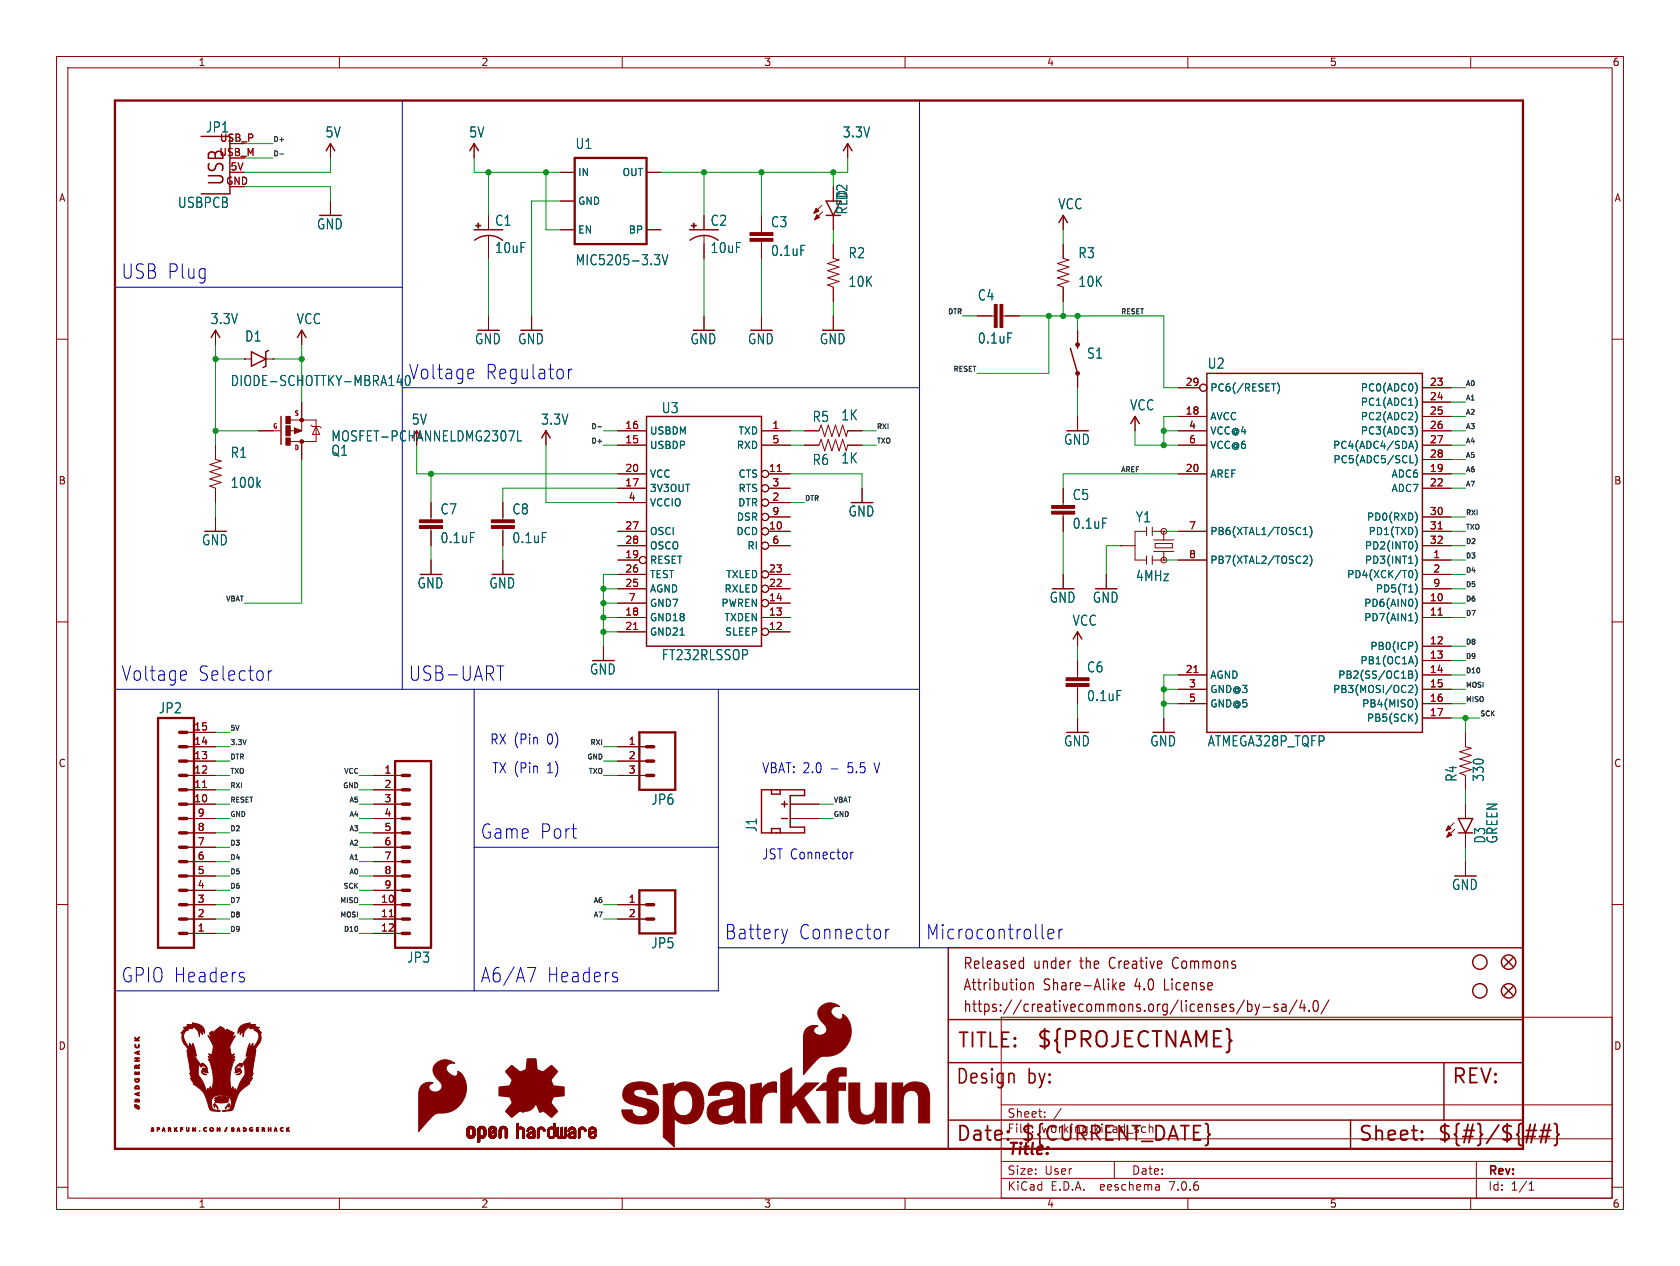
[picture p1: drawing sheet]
<svg xmlns="http://www.w3.org/2000/svg" width="297mm" height="224mm" viewBox="0 0 297 224" stroke-linecap="round" stroke-linejoin="round" font-family="sans-serif">
<defs><g id="words">
<text font-size="3.8" fill="#840000" x="183.1" y="185.7">${PROJECTNAME}</text>
<g font-size="3.5" fill="#840000">
<text x="39.9" y="33" transform="rotate(-90 39.9 33)">USB</text>
<text x="169.2" y="185.7">TITLE:</text>
<text x="168.9" y="192.1">Design</text>
<text x="181.6" y="192.1">by:</text>
<text x="256.5" y="192.1">REV:</text>
<text x="168.9" y="202.2">Date:</text>
<text x="180.3" y="202.2">${CURRENT_DATE}</text>
<text x="240" y="202.2">Sheet:</text>
<text x="254" y="202.2">${#}/${##}</text>
</g>
<g font-size="3.5" fill="#0000c2">
<text x="21.3" y="49.5">USB Plug</text>
<text x="85.7" y="67.3">Regulator</text>
<text x="21.3" y="120.7">Voltage</text>
<text x="34.9" y="120.7">Selector</text>
<text x="72.1" y="120.7">USB-UART</text>
<text x="84.8" y="148.6">Game Port</text>
<text x="128" y="166.4">Battery</text>
<text x="141.1" y="166.4">Connector</text>
<text x="163.6" y="166.4">Microcontroller</text>
<text x="21.3" y="174">GPIO Headers</text>
<text x="84.8" y="174">A6/A7</text>
<text x="96.6" y="174">Headers</text>
</g>
<text font-size="3.5" fill="#006464" x="72.1" y="67.3">Voltage</text>
<text font-size="2.8" fill="#840000" x="178" y="204.8">Title:</text>
<g font-size="2.7" fill="#840000">
<text x="170.2" y="171.7">Released</text>
<text x="182.7" y="171.7">under</text>
<text x="191.1" y="171.7">the</text>
<text x="196.5" y="171.7">Creative</text>
<text x="208" y="171.7">Commons</text>
<text x="170.2" y="175.5">Attribution</text>
<text x="170.2" y="179.3">https://creativecommons.org/licenses/by-sa/4.0/</text>
<text x="184.5" y="175.5">Share-Alike</text>
<text x="200.8" y="175.5">4.0</text>
<text x="206.2" y="175.5">License</text>
</g>
<g font-size="2.5" fill="#006464">
<text x="36.3" y="23.6">JP1</text>
<text x="57.5" y="24.5">5V</text>
<text x="82.9" y="24.5">5V</text>
<text x="101.7" y="26.6">U1</text>
<text x="148.9" y="24.5">3.3V</text>
<text x="150" y="35.5" transform="rotate(-90 150 35.5)">D2</text>
<text x="31.4" y="37">USBPCB</text>
<text x="55.9" y="40.8">GND</text>
<text x="87.4" y="40.1">C1</text>
<text x="125.5" y="40.1">C2</text>
<text x="136.2" y="40.4">C3</text>
<text x="150" y="38" transform="rotate(-90 150 38)">RED</text>
<text x="187" y="37.2">VCC</text>
<text x="87.4" y="45">10uF</text>
<text x="101.7" y="47.1">MIC5205-3.3V</text>
<text x="125.5" y="45">10uF</text>
<text x="136.2" y="45.5">0.1uF</text>
<text x="149.9" y="45.9">R2</text>
<text x="190.6" y="45.9">R3</text>
<text x="149.9" y="50.9">10K</text>
<text x="172.8" y="53.4">C4</text>
<text x="190.6" y="50.9">10K</text>
<text x="37.1" y="57.5">3.3V</text>
<text x="52.4" y="57.5">VCC</text>
<text x="43.2" y="60.6">D1</text>
<text x="83.9" y="61.1">GND</text>
<text x="91.5" y="61.1">GND</text>
<text x="122" y="61.1">GND</text>
<text x="132.1" y="61.1">GND</text>
<text x="144.8" y="61.1">GND</text>
<text x="172.8" y="61">0.1uF</text>
<text x="192.1" y="63.6">S1</text>
<text x="213.4" y="65.4">U2</text>
<text x="40.7" y="68.5">DIODE-SCHOTTKY-MBRA140</text>
<text x="72.7" y="75.3">5V</text>
<text x="95.6" y="75.3">3.3V</text>
<text x="116.9" y="73.3">U3</text>
<text x="143.6" y="74.8">R5</text>
<text x="148.6" y="74.6">1K</text>
<text x="199.7" y="72.8">VCC</text>
<text x="40.7" y="81.2">R1</text>
<text x="58.5" y="80.8">Q1</text>
<text x="58.5" y="78.3">MOSFET-PCHANNELDMG2307L</text>
<text x="143.6" y="82.5">R6</text>
<text x="148.6" y="82.2">1K</text>
<text x="188" y="78.9">GND</text>
<text x="40.7" y="86.5">100k</text>
<text x="189.5" y="88.7">C5</text>
<text x="77.8" y="91.2">C7</text>
<text x="90.5" y="91.2">C8</text>
<text x="149.9" y="91.6">GND</text>
<text x="189.5" y="93.7">0.1uF</text>
<text x="200.7" y="92.6">Y1</text>
<text x="35.6" y="96.7">GND</text>
<text x="77.8" y="96.3">0.1uF</text>
<text x="90.5" y="96.3">0.1uF</text>
<text x="73.7" y="104.3">GND</text>
<text x="86.4" y="104.3">GND</text>
<text x="185.5" y="106.8">GND</text>
<text x="193.1" y="106.8">GND</text>
<text x="200.7" y="103">4MHz</text>
<text x="189.5" y="110.9">VCC</text>
<text x="104.2" y="119.5">GND</text>
<text x="116.9" y="117">FT232RLSSOP</text>
<text x="192.1" y="119.1">C6</text>
<text x="192.1" y="124.2">0.1uF</text>
<text x="28" y="126.4">JP2</text>
<text x="188" y="132.2">GND</text>
<text x="203.3" y="132.2">GND</text>
<text x="213.4" y="132.2">ATMEGA328P_TQFP</text>
<text x="115.1" y="142.6">JP6</text>
<text x="257.7" y="138.4" transform="rotate(-90 257.7 138.4)">R4</text>
<text x="262.5" y="138.4" transform="rotate(-90 262.5 138.4)">330</text>
<text x="134" y="147.3" transform="rotate(-90 134 147.3)">J1</text>
<text x="262.8" y="149.3" transform="rotate(-90 262.8 149.3)">D3</text>
<text x="264.9" y="149.3" transform="rotate(-90 264.9 149.3)">GREEN</text>
<text x="256.6" y="157.6">GND</text>
<text x="115.1" y="168">JP5</text>
<text x="71.9" y="170.5">JP3</text>
</g>
<g font-size="2.5" fill="#0000c2">
<text x="86.6" y="131.8">RX (Pin</text>
<text x="96.8" y="131.8">0)</text>
<text x="87" y="136.9">TX (Pin</text>
<text x="96.8" y="136.9">1)</text>
<text x="134.6" y="136.9">VBAT: 2.0</text>
<text x="146.8" y="136.9">-</text>
<text x="150" y="136.9">5.5</text>
<text x="154.9" y="136.9">V</text>
<text x="134.6" y="152.2">JST Connector</text>
</g>
<g font-size="2.1" fill="#840000">
<text x="178" y="197.9">Sheet:</text>
<text x="178" y="200.6">File:</text>
<text x="184.1" y="200.6">working.kicad_sch</text>
<text x="178" y="208">Size:</text>
<text x="184.7" y="208">User</text>
<text x="200" y="208">Date:</text>
<text x="263" y="208.2">Rev:</text>
<text x="178" y="210.8">KiCad</text>
<text x="185.7" y="210.8">E.D.A.</text>
<text x="194.6" y="210.8">eeschema</text>
<text x="207" y="210.8">7.0.6</text>
<text x="263" y="210.8">Id:</text>
<text x="267.1" y="210.8">1/1</text>
</g>
<g font-size="1.8" fill="#840000">
<text x="35" y="11.9">1</text>
<text x="85" y="11.9">2</text>
<text x="135" y="11.9">3</text>
<text x="185" y="11.9">4</text>
<text x="235" y="11.9">5</text>
<text x="285" y="11.9">6</text>
<text x="10.3" y="35.9">A</text>
<text x="285.3" y="35.9">A</text>
<text x="10.3" y="85.9">B</text>
<text x="285.3" y="85.9">B</text>
<text x="10.3" y="135.9">C</text>
<text x="285.3" y="135.9">C</text>
<text x="10.3" y="185.9">D</text>
<text x="285.3" y="185.9">D</text>
<text x="35" y="213.8">1</text>
<text x="85" y="213.8">2</text>
<text x="135" y="213.8">3</text>
<text x="185" y="213.8">4</text>
<text x="235" y="213.8">5</text>
<text x="285" y="213.8">6</text>
</g>
<g font-size="1.8" fill="#a90000">
<text x="38.7" y="27.7">USB_M</text>
<text x="38.8" y="25.1">USB_P</text>
<text x="39.9" y="32.8">GND</text>
<text x="40.7" y="30.2">5V</text>
<text x="209.5" y="68.3">29</text>
<text x="252.7" y="68.3">23</text>
<text x="252.7" y="70.9">24</text>
<text x="110.4" y="75.9">16</text>
<text x="136.5" y="75.9">1</text>
<text x="209.5" y="73.4">18</text>
<text x="210.1" y="75.9">4</text>
<text x="252.7" y="73.4">25</text>
<text x="252.7" y="75.9">26</text>
<text x="110.4" y="78.5">15</text>
<text x="110.4" y="83.6">20</text>
<text x="135.8" y="83.6">11</text>
<text x="136.5" y="78.5">5</text>
<text x="209.5" y="83.6">20</text>
<text x="210.1" y="78.5">6</text>
<text x="252.7" y="83.6">19</text>
<text x="252.7" y="78.5">27</text>
<text x="252.7" y="81">28</text>
<text x="110.4" y="86.1">17</text>
<text x="111.1" y="88.6">4</text>
<text x="136.5" y="88.6">2</text>
<text x="136.5" y="86.1">3</text>
<text x="252.7" y="86.1">22</text>
<text x="110.4" y="93.7">27</text>
<text x="135.8" y="93.7">10</text>
<text x="136.5" y="91.2">9</text>
<text x="210.1" y="93.7">7</text>
<text x="252.7" y="91.2">30</text>
<text x="252.7" y="93.7">31</text>
<text x="110.4" y="98.8">19</text>
<text x="110.4" y="101.3">26</text>
<text x="110.4" y="96.3">28</text>
<text x="135.8" y="101.3">23</text>
<text x="136.5" y="96.3">6</text>
<text x="210.1" y="98.8">8</text>
<text x="252.7" y="96.3">32</text>
<text x="253.3" y="98.8">1</text>
<text x="253.3" y="101.3">2</text>
<text x="110.4" y="103.9">25</text>
<text x="111.1" y="106.4">7</text>
<text x="135.8" y="106.4">14</text>
<text x="135.8" y="103.9">22</text>
<text x="252.7" y="106.4">10</text>
<text x="253.3" y="103.9">9</text>
<text x="110.4" y="109">18</text>
<text x="110.4" y="111.5">21</text>
<text x="135.8" y="111.5">12</text>
<text x="135.8" y="109">13</text>
<text x="252.7" y="109">11</text>
<text x="209.5" y="119.1">21</text>
<text x="252.7" y="114">12</text>
<text x="252.7" y="116.6">13</text>
<text x="252.7" y="119.1">14</text>
<text x="210.1" y="121.7">3</text>
<text x="210.1" y="124.2">5</text>
<text x="252.7" y="121.7">15</text>
<text x="252.7" y="124.2">16</text>
<text x="34.2" y="131.8">14</text>
<text x="34.2" y="129.3">15</text>
<text x="111.1" y="131.8">1</text>
<text x="252.7" y="126.7">17</text>
<text x="34.2" y="136.9">12</text>
<text x="34.2" y="134.4">13</text>
<text x="67.9" y="136.9">1</text>
<text x="111.1" y="134.4">2</text>
<text x="111.1" y="136.9">3</text>
<text x="34.2" y="142">10</text>
<text x="34.2" y="139.4">11</text>
<text x="67.9" y="139.4">2</text>
<text x="67.9" y="142">3</text>
<text x="34.9" y="149.6">7</text>
<text x="34.9" y="147.1">8</text>
<text x="34.9" y="144.5">9</text>
<text x="67.9" y="144.5">4</text>
<text x="67.9" y="147.1">5</text>
<text x="67.9" y="149.6">6</text>
<text x="34.9" y="154.7">5</text>
<text x="34.9" y="152.1">6</text>
<text x="67.9" y="152.1">7</text>
<text x="67.9" y="154.7">8</text>
<text x="34.9" y="159.8">3</text>
<text x="34.9" y="157.2">4</text>
<text x="67.3" y="159.8">10</text>
<text x="67.9" y="157.2">9</text>
<text x="111.1" y="159.8">1</text>
<text x="34.9" y="164.8">1</text>
<text x="34.9" y="162.3">2</text>
<text x="67.3" y="162.3">11</text>
<text x="67.3" y="164.8">12</text>
<text x="111.1" y="162.3">2</text>
</g>
<g font-size="1.8" fill="#006464">
<text x="102.1" y="31.3">IN</text>
<text x="110" y="31.3">OUT</text>
<text x="102.1" y="36.4">GND</text>
<text x="102.1" y="41.5">EN</text>
<text x="111" y="41.5">BP</text>
<text x="213.9" y="69.4">PC6(/RESET)</text>
<text x="240.5" y="69.4">PC0(ADC0)</text>
<text x="240.5" y="72">PC1(ADC1)</text>
<text x="114.8" y="77.1">USBDM</text>
<text x="130.5" y="77.1">TXD</text>
<text x="213.9" y="74.5">AVCC</text>
<text x="213.9" y="77.1">VCC@4</text>
<text x="240.5" y="74.5">PC2(ADC2)</text>
<text x="240.5" y="77.1">PC3(ADC3)</text>
<text x="114.8" y="79.6">USBDP</text>
<text x="130.2" y="79.6">RXD</text>
<text x="213.9" y="79.6">VCC@6</text>
<text x="235.6" y="79.6">PC4(ADC4/SDA)</text>
<text x="235.6" y="82.1">PC5(ADC5/SCL)</text>
<text x="114.8" y="87.2">3V3OUT</text>
<text x="114.8" y="84.7">VCC</text>
<text x="114.8" y="89.8">VCCIO</text>
<text x="130.4" y="89.8">DTR</text>
<text x="130.5" y="84.7">CTS</text>
<text x="130.5" y="87.2">RTS</text>
<text x="213.9" y="84.7">AREF</text>
<text x="245.9" y="84.7">ADC6</text>
<text x="245.9" y="87.2">ADC7</text>
<text x="114.8" y="94.8">OSCI</text>
<text x="130.1" y="94.8">DCD</text>
<text x="130.2" y="92.3">DSR</text>
<text x="213.9" y="94.8">PB6(XTAL1/TOSC1)</text>
<text x="241.6" y="92.3">PD0(RXD)</text>
<text x="241.9" y="94.8">PD1(TXD)</text>
<text x="114.8" y="99.9">RESET</text>
<text x="114.8" y="97.4">OSCO</text>
<text x="132" y="97.4">RI</text>
<text x="213.9" y="99.9">PB7(XTAL2/TOSC2)</text>
<text x="241.2" y="99.9">PD3(INT1)</text>
<text x="241.2" y="97.4">PD2(INT0)</text>
<text x="114.8" y="105">AGND</text>
<text x="114.8" y="102.5">TEST</text>
<text x="114.8" y="107.5">GND7</text>
<text x="127.4" y="107.5">PWREN</text>
<text x="128" y="105">RXLED</text>
<text x="128.3" y="102.5">TXLED</text>
<text x="238" y="102.5">PD4(XCK/T0)</text>
<text x="241.1" y="107.5">PD6(AIN0)</text>
<text x="243.1" y="105">PD5(T1)</text>
<text x="114.8" y="110.1">GND18</text>
<text x="114.8" y="112.6">GND21</text>
<text x="128" y="110.1">TXDEN</text>
<text x="128.1" y="112.6">SLEEP</text>
<text x="241.1" y="110.1">PD7(AIN1)</text>
<text x="240.4" y="117.7">PB1(OC1A)</text>
<text x="242.2" y="115.2">PB0(ICP)</text>
<text x="213.9" y="120.2">AGND</text>
<text x="213.9" y="122.8">GND@3</text>
<text x="213.9" y="125.3">GND@5</text>
<text x="235.6" y="122.8">PB3(MOSI/OC2)</text>
<text x="236.5" y="120.2">PB2(SS/OC1B)</text>
<text x="240.7" y="125.3">PB4(MISO)</text>
<text x="241.6" y="127.9">PB5(SCK)</text>
</g>
<g font-size="1.2" fill="#0f0f0f">
<text x="48.3" y="27.7">D-</text>
<text x="48.3" y="25.2">D+</text>
<text x="167.4" y="55.6">DTR</text>
<text x="198.1" y="55.6">RESET</text>
<text x="168.4" y="65.8">RESET</text>
<text x="259.1" y="70.9">A1</text>
<text x="259.1" y="68.3">A0</text>
<text x="104.4" y="76">D-</text>
<text x="154.9" y="76">RXI</text>
<text x="259.1" y="73.4">A2</text>
<text x="259.1" y="76">A3</text>
<text x="104.4" y="78.5">D+</text>
<text x="154.9" y="78.5">TXO</text>
<text x="198.1" y="83.6">AREF</text>
<text x="259.1" y="78.5">A4</text>
<text x="259.1" y="83.6">A6</text>
<text x="259.1" y="81">A5</text>
<text x="142.2" y="88.7">DTR</text>
<text x="259.1" y="86.1">A7</text>
<text x="259.1" y="93.7">TXO</text>
<text x="259.1" y="91.2">RXI</text>
<text x="259.1" y="101.4">D4</text>
<text x="259.1" y="96.3">D2</text>
<text x="259.1" y="98.8">D3</text>
<text x="39.8" y="106.4">VBAT</text>
<text x="259.1" y="106.4">D6</text>
<text x="259.1" y="103.9">D5</text>
<text x="259.1" y="109">D7</text>
<text x="259.1" y="114.1">D8</text>
<text x="259.1" y="116.6">D9</text>
<text x="259.1" y="119.1">D10</text>
<text x="259.1" y="124.2">MISO</text>
<text x="259.1" y="121.7">MOSI</text>
<text x="40.6" y="129.3">5V</text>
<text x="40.6" y="131.8">3.3V</text>
<text x="104.2" y="131.8">RXI</text>
<text x="261.6" y="126.8">SCK</text>
<text x="40.6" y="136.9">TXO</text>
<text x="40.6" y="134.4">DTR</text>
<text x="60.7" y="136.9">VCC</text>
<text x="103.7" y="134.4">GND</text>
<text x="103.9" y="136.9">TXO</text>
<text x="40.6" y="139.5">RXI</text>
<text x="40.6" y="142">RESET</text>
<text x="60.5" y="139.5">GND</text>
<text x="61.6" y="142">A5</text>
<text x="147.3" y="142">VBAT</text>
<text x="40.6" y="147.1">D2</text>
<text x="40.6" y="144.5">GND</text>
<text x="40.6" y="149.6">D3</text>
<text x="61.6" y="144.5">A4</text>
<text x="61.6" y="149.6">A2</text>
<text x="61.6" y="147.1">A3</text>
<text x="147.3" y="144.5">GND</text>
<text x="40.6" y="152.2">D4</text>
<text x="40.6" y="154.7">D5</text>
<text x="61.6" y="152.2">A1</text>
<text x="61.6" y="154.7">A0</text>
<text x="40.6" y="159.8">D7</text>
<text x="40.6" y="157.2">D6</text>
<text x="60" y="159.8">MISO</text>
<text x="60.6" y="157.2">SCK</text>
<text x="104.8" y="159.8">A6</text>
<text x="40.6" y="162.3">D8</text>
<text x="40.6" y="164.9">D9</text>
<text x="60" y="162.3">MOSI</text>
<text x="60.6" y="164.9">D10</text>
<text x="104.8" y="162.3">A7</text>
</g>
<g font-size="1.1" fill="#840000">
<text x="48.2" y="76">G</text>
<text x="52" y="73.7">S</text>
<text x="52" y="79.8">D</text>
</g>
</g></defs>
<g fill="none" stroke="#840000" stroke-width=".18">
<path d="M10 10h277v203.9h-277zM12 12h273v199.9h-273zM60 10v2M110 10v2M160 10v2M210 10v2M260 10v2M58.4 25.4v2.5M58.4 35.6v2.5M83.8 25.4v2.5M86.4 38.1v2.5M99.1 30.5h2.5"/>
<path d="M99.1 35.6h2.5M114.3 30.5h2.5M124.5 38.1v2.5M134.6 38.1v3M145.3 36.3l-1.4 1.4M145.4 37.5l-1.4 1.4M147.3 33v2.6M147.3 38.1v2.5M149.9 25.4v2.5M188 38.1v2.5M10 60h2M38.1 58.4v2.6"/>
<path d="M53.3 58.4v2.6M86.4 41.7v4M86.4 55.9v2.5M94 55.9v2.5M99.1 40.6h2.5M114.3 40.6h2.5M124.5 41.7v4M124.5 55.9v2.5M134.6 42.7v3M134.6 55.9v2.5M147.3 43.2v2.5l1 .3-2 .6 2 .6-2 .7 2 .6-2 .6 2 .7-2 .6 1 .4v2.5M147.3 55.9v2.5"/>
<path d="M172.7 55.9h3.1M177.3 55.9h3M188 43.2v2.5l1 .3-2.1 .6 2.1 .6-2.1 .7 2.1 .6-2.1 .6 2.1 .7-2.1 .6 1.1 .4v2.5M190.5 58.4v2.6M285 60h2M38.1 78.7v2.6l1 .2-2 .7 2 .6-2 .6 2 .7-2 .6 2 .6-2 .7 1 .4v2.5M43.2 63.5h.1M43.2 63.5h1.2M45.7 76.2h3.8M47 63.5h1.3M48.3 63.5h.1M51.3 76.2h.9"/>
<path d="M51.3 74.3h4.6v3.8h-4.6M52.1 75.7l1.2 .5-1.2 .5zM53.3 71.1v5.1M53.3 78.1v3.2M55 75.2l.2 .2h1.3l.3 .3M55.9 75.4l.6 1.4h-1.3zM96.5 76.2v2.5M109.2 76.2h5.1M109.2 78.7h5.1M134.6 76.2h5.1M134.6 78.7h5.1M142.2 76.2h2.6l.4-1 .6 2 .6-2 .7 2 .6-2 .6 2 .7-2 .6 2 .3-1h2.5"/>
<path d="M142.2 78.7h2.6l.4-1 .6 2.1 .6-2.1 .7 2.1 .6-2.1 .6 2.1 .7-2.1 .6 2.1 .3-1.1h2.5M190.5 66v2.6M190.5 73.7v2.5M200.7 73.7v2.5M208.3 76.2h5.1M208.3 78.7h5.1M208.3 73.7h5.1M208.3 68.6h3.8M251.5 76.2h5M251.5 78.7h5M251.5 73.7h5M251.5 68.6h5"/>
<path d="M251.5 71.1h5M38.1 91.4v2.6M76.2 88.9v3M76.2 93.5v3M76.2 99.1v2.5M88.9 88.9v3M88.9 93.5v3M88.9 99.1v2.5M109.2 94h5.1M109.2 83.8h5.1M109.2 86.4h5.1M109.2 99.1h3.8"/>
<path d="M109.2 88.9h5.1M109.2 96.5h5.1M135.9 94h3.8M135.9 83.8h3.8M135.9 86.4h3.8M135.9 88.9h3.8M135.9 96.5h3.8M135.9 91.4h3.8M152.4 86.4v2.5M188 86.4v3M188 90.9v3.1M198.1 96.5h.1"/>
<path d="M198.1 96.5h2.6M202.7 94h-2v5.1h2M202.7 93.2v1.5M202.7 98.3v1.5M203.7 94h2M203.7 99.1h2M203.7 93.2v1.5M203.7 98.3v1.5M204 95.5h3.5M204 97.5h3.5M204.2 96.1h3.1v.8h-3.1zM205.7 94h.1"/>
<path d="M205.7 99.1h.1M205.7 94v1.5M205.7 97.5v1.6M208.3 94h5.1M208.3 83.8h5.1M208.3 99.1h5.1M251.5 94h5M251.5 83.8h5M251.5 86.4h5M251.5 99.1h5M251.5 96.5h5M251.5 91.4h5"/>
<path d="M251.5 81.3h5M10 110h2M106.7 114.3v2.5M109.2 111.8h5.1M109.2 109.2h5.1M109.2 106.7h5.1M109.2 104.1h5.1M109.2 101.6h5.1M134.6 109.2h5.1M135.9 111.8h3.8M135.9 106.7h3.8M135.9 104.1h3.8"/>
<path d="M135.9 101.6h3.8M188 101.6v2.5M190.5 111.8v2.5M190.5 116.8v3.1M195.6 101.6v2.5M208.3 119.4h5.1M251.5 109.2h5M251.5 106.7h5M251.5 104.1h5M251.5 101.6h5M251.5 114.3h5M251.5 116.8h5"/>
<path d="M251.5 119.4h5M285 110h2M33 137.2h5.1M33 139.7h5.1M33 134.6h5.1M33 132.1h5.1M33 129.5h5.1M66 137.2h5.1M66 139.7h5.1M109.2 137.2h5.1M109.2 134.6h5.1M109.2 132.1h5.1"/>
<path d="M137.2 139.7h.1M190.5 121.4v3.1M190.5 127v2.5M205.7 127v2.5M208.3 121.9h5.1M208.3 124.5h5.1M251.5 121.9h5M251.5 124.5h5M251.5 127h5M259.1 129.5v2.6l1 .2-2 .7 2 .6-2 .6 2 .7-2 .6 2 .6-2 .7 1 .4v2.5M10 160h2M33 142.2h5.1"/>
<path d="M33 144.8h5.1M33 147.3h5.1M33 149.9h5.1M33 152.4h5.1M33 154.9h5.1M33 157.5h5.1M66 142.2h5.1M66 144.8h5.1M66 147.3h5.1M66 149.9h5.1M66 152.4h5.1M66 154.9h5.1"/>
<path d="M66 157.5h5.1M137.2 147.3h.1M139.7 142.2h5.1M139.7 144.8h5.1M257 145.5l-1.3 1.4M257.2 146.7l-1.4 1.4M259.1 142.2v2.6M259.1 147.3v2.6M259.1 152.4v2.5M285 160h2M33 160h5.1M33 162.6h5.1"/>
<path d="M33 165.1h5.1M66 160h5.1M66 162.6h5.1M66 165.1h5.1M109.2 160h5.1M109.2 162.6h5.1M177 179.9h108v32h-108zM177 195.4h108M184.7 197.5v.1M184.7 196.7v.1M187.6 196l-1.3 2M10 210h2"/>
<path d="M60 211.9v2M110 211.9v2M160 211.9v2M177 208.4h108M177 205.4h108M177 201.4h108M197 205.4v3M204.9 209.6l.1 .9M205 210.4l-.2 .1M205 209.9h-.2M210 211.9v2M260 211.9v2"/>
<path d="M261 205.4v6.5M270.3 210.5h.9M270.3 209.4l.4-.4v1.5M285 210h2"/>
<circle cx="212.7" cy="68.6" r=".63"/>
<circle cx="113.7" cy="99.1" r=".63"/>
<circle cx="135.3" cy="83.8" r=".63"/>
<circle cx="135.3" cy="88.9" r=".63"/>
<circle cx="135.3" cy="96.5" r=".63"/>
<circle cx="135.3" cy="91.4" r=".63"/>
<circle cx="135.3" cy="86.4" r=".63"/>
<circle cx="135.3" cy="94" r=".63"/>
<circle cx="205.7" cy="94" r=".51"/>
<circle cx="205.7" cy="99.1" r=".51"/>
<circle cx="135.3" cy="111.8" r=".63"/>
<circle cx="135.3" cy="101.6" r=".63"/>
<circle cx="135.3" cy="104.1" r=".63"/>
<circle cx="135.3" cy="106.7" r=".63"/>
</g>
<g fill="#840000" stroke="#840000" stroke-width=".18">
<path d="M122.2 39.8h.9v.2h-.9z"/>
<path d="M122.6 39.5h.1v.9h-.1z"/>
<path d="M176.8 53.8h.5v4.1h-.5z"/>
<path d="M175.8 53.8h.5v4.1h-.5z"/>
<path d="M132.6 42.2h4.1v.5h-4.1z"/>
<path d="M132.6 41.1h4.1v.6h-4.1z"/>
<path d="M188.5 120.9h4v.5h-4z"/>
<path d="M188.5 119.9h4v.5h-4z"/>
<path d="M256 146.1l.5 .5-.8 .3z"/>
<path d="M256.2 147.2l.5 .5-.9 .4z"/>
<path d="M86.9 93h4v.5h-4z"/>
<path d="M86.9 91.9h4v.6h-4z"/>
<path d="M122.5 195.1l1.9 .1v.7l-.4 1.2-1.7-.8z"/>
<path d="M138 189.9l2-1v5.2l2.4-2.5h2.3l-2.6 2.5 2.9 4.5h-2.3l-2-3.1-.7 .7v2.4h-2z"/>
<path d="M127.4 194.6l1.2-.2 .3 1-1.1 .3z"/>
<path d="M132.7 191.9l1.9-.3v1.3a2.34 2.34 0 0 1 2.7-1.5v1.8h-.3a1.97 1.97 0 0 0-2.3 2.2v3.2h-2z"/>
<path d="M150.1 191.6h1.9v2a7.9 7.9 0 0 0 .3 3.3 1.43 1.43 0 0 0 1.6 .3 1.43 1.43 0 0 0 .8-1.5l.1-4.1h1.9v7h-1.9v-1a2.75 2.75 0 0 1-4.2 .4 5.3 5.3 0 0 1-.5-3.2z"/>
<path d="M157.7 191.6h1.9v.9a2.68 2.68 0 0 1 4.5 .1 18.3 18.3 0 0 1 .2 4.4v1.6h-1.9v-2a7.9 7.9 0 0 0-.3-3.3 1.42 1.42 0 0 0-1.6-.3 1.42 1.42 0 0 0-.8 1.4v4.2h-2z"/>
<path d="M117.3 191.9l1.8-.3v.8a2.88 2.88 0 0 1 3-1 2.88 2.88 0 0 1 2.1 2.3l.2 1.5-1.9-.1a1.87 1.87 0 0 0-2.1-2.2 2.27 2.27 0 0 0-1.3 2.6 1.64 1.64 0 0 0 1.3 1.8 1.64 1.64 0 0 0 1.9-1l1.7 .8a2.81 2.81 0 0 1-4.8 .6v5.1l-1.9-1.7z"/>
<path d="M110.7 192.1a4.4 4.4 0 0 1 4.9 0l.6 .9 .1 .6h-1.9a1.32 1.32 0 0 0-1.8-.9 .65 .65 0 0 0-.6 .7 .65 .65 0 0 0 .7 .6l.4 .1a6.3 6.3 0 0 1 3 1.1 2.23 2.23 0 0 1-1.7 3.5 4 4 0 0 1-4.2-1.2l-.3-1.2h1.9a1.51 1.51 0 0 0 1.2 1.2 1.51 1.51 0 0 0 1.5-.7 .85 .85 0 0 0-.9-1 7.5 7.5 0 0 1-3.1-1.1 1.96 1.96 0 0 1 .2-2.6z"/>
<path d="M146.8 189.5a3.9 3.9 0 0 1 2.7-.6h.1v1.4h-.4a.91 .91 0 0 0-.9 .3 .91 .91 0 0 0-.1 1h1.3v1.3h-1.3v5.7h-2v-5.7h-1.9l.8-.9a.99 .99 0 0 1 1.1-.4v-.3a2.67 2.67 0 0 1 .6-1.8z"/>
<path d="M145 178.2a2.45 2.45 0 0 1 3.4-.2 1.05 1.05 0 0 0-1.4 .6 1.05 1.05 0 0 0 .7 1.4 .75 .75 0 0 0 1.3-.2v-.4a3.8 3.8 0 0 1 .7 5.5 4.3 4.3 0 0 1-4.2 1.9 4.8 4.8 0 0 0-2.2 1.9l-1.2 1.4v-6.4a1.94 1.94 0 0 1 2.5-2.2 .82 .82 0 0 0-.8 .9 .82 .82 0 0 0 1 .7 1.1 1.1 0 0 0 1.3-.6 1.1 1.1 0 0 0-.4-1.4 2.08 2.08 0 0 1-.7-2.9z"/>
<path d="M125.9 192.2a4.8 4.8 0 0 1 5.3 0 3.8 3.8 0 0 1 .4 2.6v2.7l.3 1.1h-1.4a.51 .51 0 0 1-.5 0 .51 .51 0 0 1-.2-.6 3.3 3.3 0 0 1-4.4 0 2.19 2.19 0 0 1-.1-2.4 2.19 2.19 0 0 1 2.1-1l.4 1.1a.96 .96 0 0 0-.9 1.1 .96 .96 0 0 0 1.2 .7 1.68 1.68 0 0 0 1.6-2v-.3l-.8 .2-.3-1a.86 .86 0 0 0 1.1-1.1 1.42 1.42 0 0 0-2.1-.4l-.4 .4a.45 .45 0 0 1-.7 .4h-1.3l.2-.8z"/>
<path d="M82.5 200.7h.4z"/>
<path d="M82.5 200.6l.4 .1z"/>
<path d="M82.5 200.6h.4z"/>
<path d="M82.5 200.5l.4 .1z"/>
<path d="M82.5 200.5h.4z"/>
<path d="M82.5 200.4l.4 .1z"/>
<path d="M82.5 200.4h.4z"/>
<path d="M82.5 200.3l.4 .1z"/>
<path d="M82.5 200.3h.4z"/>
<path d="M82.5 200.2l.4 .1z"/>
<path d="M82.5 200.2h.4z"/>
<path d="M82.5 200.1l.4 .1z"/>
<path d="M82.5 200.1h.4z"/>
<path d="M82.5 200l.4 .1z"/>
<path d="M82.5 200h.4z"/>
<path d="M82.5 199.9l.4 .1z"/>
<path d="M82.5 199.9h.4z"/>
<path d="M82.5 199.8l.4 .1z"/>
<path d="M82.5 199.8h.4z"/>
<path d="M82.5 200.8h.5z"/>
<path d="M82.5 200.7l.5 .1z"/>
<path d="M82.5 199.8h.5z"/>
<path d="M82.5 199.7l.5 .1z"/>
<path d="M82.6 200.9h.5z"/>
<path d="M82.6 200.9h.4z"/>
<path d="M82.6 200.8l.4 .1z"/>
<path d="M82.6 199.7h.4z"/>
<path d="M82.6 199.7h.5z"/>
<path d="M82.6 199.6l.5 .1z"/>
<path d="M82.6 200.9l.6 .1z"/>
<path d="M82.6 199.6h.5z"/>
<path d="M82.6 199.6h.6z"/>
<path d="M82.6 201h1.3z"/>
<path d="M82.6 201h.6z"/>
<path d="M82.6 199.6h1.3z"/>
<path d="M82.6 199.5l1.3 .1z"/>
<path d="M82.6 201l1.3 .1z"/>
<path d="M82.6 199.5h1.3z"/>
<path d="M82.7 201.1h1.1z"/>
<path d="M82.7 199.5h1.1z"/>
<path d="M82.7 199.4l1.1 .1z"/>
<path d="M82.7 201.1l1.1 .1z"/>
<path d="M82.7 199.4h1.1z"/>
<path d="M82.7 201.2h1.1z"/>
<path d="M82.8 201.2h.9z"/>
<path d="M82.8 199.4h.9z"/>
<path d="M82.8 199.3l.9 .1z"/>
<path d="M82.8 199.3h.8z"/>
<path d="M82.9 201.2l.7 .1z"/>
<path d="M82.9 201.3h.7z"/>
<path d="M82.9 199.3h.7z"/>
<path d="M83 201.3h.5z"/>
<path d="M83 199.3h.5z"/>
<path d="M83.1 199.2l.3 .1z"/>
<path d="M83.1 201.3h.3z"/>
<path d="M83.1 199.2h.3z"/>
<path d="M83.1 201.3l.3 .1z"/>
<path d="M83.2 201.4h.1z"/>
<path d="M83.2 199.2h.2z"/>
<path d="M83.3 199.6h.6z"/>
<path d="M83.3 201h.6z"/>
<path d="M83.4 199.6h.5z"/>
<path d="M83.4 200.9l.5 .1z"/>
<path d="M83.4 200.9h.5z"/>
<path d="M83.4 199.6l.5 .1z"/>
<path d="M83.4 199.7h.5z"/>
<path d="M83.5 200.9h.4z"/>
<path d="M83.5 200.9h.5z"/>
<path d="M83.5 199.7h.4z"/>
<path d="M83.5 199.7h.5z"/>
<path d="M83.5 200.8l.5 .1z"/>
<path d="M83.5 200.8h.5z"/>
<path d="M83.5 199.7l.5 .1z"/>
<path d="M83.5 199.8h.5z"/>
<path d="M83.6 200.8h.4z"/>
<path d="M83.6 199.8h.4z"/>
<path d="M83.6 200.7l.4 .1z"/>
<path d="M83.6 200.7h.4z"/>
<path d="M83.6 199.9h.4z"/>
<path d="M83.6 199.8l.4 .1z"/>
<path d="M83.6 200.6l.4 .1z"/>
<path d="M83.6 200.6h.4z"/>
<path d="M83.6 200.5l.4 .1z"/>
<path d="M83.6 200.5h.4z"/>
<path d="M83.6 200.4l.4 .1z"/>
<path d="M83.6 200.4h.4z"/>
<path d="M83.6 200.3l.4 .1z"/>
<path d="M83.6 200.3h.4z"/>
<path d="M83.6 200.2l.4 .1z"/>
<path d="M83.6 200.2h.4z"/>
<path d="M83.6 200.1l.4 .1z"/>
<path d="M83.6 200.1h.4z"/>
<path d="M83.6 200l.4 .1z"/>
<path d="M83.6 200h.4z"/>
<path d="M83.6 199.9l.4 .1z"/>
<path d="M84.4 202h.3z"/>
<path d="M84.4 201.9l.4 .1z"/>
<path d="M84.4 201.9h.4z"/>
<path d="M84.4 201.8l.4 .1z"/>
<path d="M84.4 201.8h.4z"/>
<path d="M84.4 201.7l.4 .1z"/>
<path d="M84.4 201.7h.4z"/>
<path d="M84.4 201.6l.4 .1z"/>
<path d="M84.4 201.6h.4z"/>
<path d="M84.4 201.5l.4 .1z"/>
<path d="M84.4 201.5h.4z"/>
<path d="M84.4 201.4l.4 .1z"/>
<path d="M84.4 201.4h.4z"/>
<path d="M84.4 201.3l.4 .1z"/>
<path d="M84.4 201.3h.4z"/>
<path d="M84.4 201.3h.5z"/>
<path d="M84.4 201.3h1.1z"/>
<path d="M84.4 201.2l1.2 .1z"/>
<path d="M84.4 201.2h1.2z"/>
<path d="M84.4 201.2h1.3z"/>
<path d="M84.4 201.1l1.3 .1z"/>
<path d="M84.4 201.1h1.3z"/>
<path d="M84.4 201.1h1.4z"/>
<path d="M84.4 201l1.4 .1z"/>
<path d="M84.4 201h1.4z"/>
<path d="M84.4 201h.7z"/>
<path d="M84.4 200.9l.7 .1z"/>
<path d="M84.4 200.9h.6z"/>
<path d="M84.4 200.9h.5z"/>
<path d="M84.4 200.8l.5 .1z"/>
<path d="M84.4 200.8h.5z"/>
<path d="M84.4 200.8h.4z"/>
<path d="M84.4 200.7l.4 .1z"/>
<path d="M84.4 200.7h.4z"/>
<path d="M84.4 200.6l.4 .1z"/>
<path d="M84.4 200.6h.4z"/>
<path d="M84.4 200.5l.4 .1z"/>
<path d="M84.4 200.5h.4z"/>
<path d="M84.4 200.4l.4 .1z"/>
<path d="M84.4 200.4h.4z"/>
<path d="M84.4 200.3l.4 .1z"/>
<path d="M84.4 200.3h.4z"/>
<path d="M84.4 200.2l.4 .1z"/>
<path d="M84.4 200.2h.4z"/>
<path d="M84.4 200.1l.4 .1z"/>
<path d="M84.4 200.1h.4z"/>
<path d="M84.4 200l.4 .1z"/>
<path d="M84.4 200h.4z"/>
<path d="M84.4 199.9l.4 .1z"/>
<path d="M84.4 199.9h.4z"/>
<path d="M84.4 199.8l.4 .1z"/>
<path d="M84.4 199.8h.4z"/>
<path d="M84.4 199.8h.5z"/>
<path d="M84.4 202h.2z"/>
<path d="M84.5 202h.1z"/>
<path d="M84.5 199.8h.4z"/>
<path d="M84.5 199.7l.4 .1z"/>
<path d="M84.5 202l.1 .1z"/>
<path d="M84.5 199.7h.4z"/>
<path d="M84.5 199.7h.5z"/>
<path d="M84.5 199.6l.5 .1z"/>
<path d="M84.5 199.6h.5z"/>
<path d="M84.5 199.6h.6z"/>
<path d="M84.5 199.6h1.3z"/>
<path d="M84.6 199.5l1.2 .1z"/>
<path d="M84.6 199.5h1.2z"/>
<path d="M84.6 199.5h1.1z"/>
<path d="M84.6 199.4l1.1 .1z"/>
<path d="M84.6 199.4h1.1z"/>
<path d="M84.7 199.4h1z"/>
<path d="M84.7 199.4h.9z"/>
<path d="M84.8 199.3l.8 .1z"/>
<path d="M84.8 199.3h.8z"/>
<path d="M84.8 199.3h.7z"/>
<path d="M84.9 199.3h.6z"/>
<path d="M84.9 201.3h.5z"/>
<path d="M84.9 199.3h.5z"/>
<path d="M85 199.3h.4z"/>
<path d="M85 199.2l.4 .1z"/>
<path d="M85 201.3h.3z"/>
<path d="M85 199.2h.3z"/>
<path d="M85 201.3l.3 .1z"/>
<path d="M85 199.2h.2z"/>
<path d="M85.1 201.4h.1z"/>
<path d="M85.2 199.6h.6z"/>
<path d="M85.2 201h.6z"/>
<path d="M85.3 200.9l.5 .1z"/>
<path d="M85.3 199.6h.5z"/>
<path d="M85.3 200.9h.5z"/>
<path d="M85.3 199.6l.5 .1z"/>
<path d="M85.3 199.7h.5z"/>
<path d="M85.4 200.9h.4z"/>
<path d="M85.4 199.7h.4z"/>
<path d="M85.4 200.9h.5z"/>
<path d="M85.4 199.7h.5z"/>
<path d="M85.4 200.8l.5 .1z"/>
<path d="M85.4 200.8h.5z"/>
<path d="M85.4 199.7l.5 .1z"/>
<path d="M85.4 199.8h.5z"/>
<path d="M85.5 200.8h.4z"/>
<path d="M85.5 199.8h.4z"/>
<path d="M85.5 200.7l.4 .1z"/>
<path d="M85.5 200.7h.4z"/>
<path d="M85.5 199.8l.4 .1z"/>
<path d="M85.5 199.9h.4z"/>
<path d="M85.5 200.6l.4 .1z"/>
<path d="M85.5 200.6h.4z"/>
<path d="M85.5 200.5l.4 .1z"/>
<path d="M85.5 200.5h.4z"/>
<path d="M85.5 200.4l.4 .1z"/>
<path d="M85.5 200.4h.4z"/>
<path d="M85.5 200.3l.4 .1z"/>
<path d="M85.5 200.3h.4z"/>
<path d="M85.5 200.2l.4 .1z"/>
<path d="M85.5 200.2h.4z"/>
<path d="M85.5 200.1l.4 .1z"/>
<path d="M85.5 200.1h.4z"/>
<path d="M85.5 200l.4 .1z"/>
<path d="M85.5 200h.4z"/>
<path d="M85.5 199.9l.4 .1z"/>
<path d="M86.4 200.8h.4z"/>
<path d="M86.4 200.7l.4 .1z"/>
<path d="M86.4 200.7h.4z"/>
<path d="M86.4 200.7h.3z"/>
<path d="M86.4 200.6l.4 .1z"/>
<path d="M86.4 200.6h.4z"/>
<path d="M86.4 200.6h.5z"/>
<path d="M86.4 200.5l.5 .1z"/>
<path d="M86.4 200.5h.6z"/>
<path d="M86.4 200.5h.7z"/>
<path d="M86.4 200.4l.8 .1z"/>
<path d="M86.4 200.4h.8z"/>
<path d="M86.4 200.4h.9z"/>
<path d="M86.4 200.3l1 .1z"/>
<path d="M86.4 200.3h1z"/>
<path d="M86.4 200.3h1.1z"/>
<path d="M86.4 200.3h1.2z"/>
<path d="M86.4 200.2l1.2 .1z"/>
<path d="M86.4 200.2h1.2z"/>
<path d="M86.4 200.2h1.3z"/>
<path d="M86.4 200.2h1.4z"/>
<path d="M86.4 200.2h.3z"/>
<path d="M86.4 200.1l.3 .1z"/>
<path d="M86.4 200.1h.3z"/>
<path d="M86.4 200l.3 .1z"/>
<path d="M86.4 200h.3z"/>
<path d="M86.4 199.9l.3 .1z"/>
<path d="M86.4 199.9h.3z"/>
<path d="M86.4 199.9h.4z"/>
<path d="M86.4 199.8l.4 .1z"/>
<path d="M86.4 199.8h.4z"/>
<path d="M86.4 200.9h.4z"/>
<path d="M86.4 200.8l.4 .1z"/>
<path d="M86.4 199.7l.4 .1z"/>
<path d="M86.4 199.7h.4z"/>
<path d="M86.4 200.9h.5z"/>
<path d="M86.4 199.7h.5z"/>
<path d="M86.4 200.9h.6z"/>
<path d="M86.4 200.9l.6 .1z"/>
<path d="M86.4 199.6l.5 .1z"/>
<path d="M86.4 199.6h.6z"/>
<path d="M86.4 201h1.3z"/>
<path d="M86.4 201h.6z"/>
<path d="M86.4 199.6h1.3z"/>
<path d="M86.5 201h1.2z"/>
<path d="M86.5 199.6h1.2z"/>
<path d="M86.5 199.5l1.2 .1z"/>
<path d="M86.5 199.5h1.2z"/>
<path d="M86.5 201l1.2 .1z"/>
<path d="M86.5 201.1h1.1z"/>
<path d="M86.5 199.5h1.1z"/>
<path d="M86.5 199.4l1.1 .1z"/>
<path d="M86.6 201.1h1z"/>
<path d="M86.6 201.1l1 .1z"/>
<path d="M86.6 199.4h1z"/>
<path d="M86.6 201.2h1z"/>
<path d="M86.6 201.2h.9z"/>
<path d="M86.6 199.4h.9z"/>
<path d="M86.7 201.2h.8z"/>
<path d="M86.7 199.3l.8 .1z"/>
<path d="M86.7 201.2l.8 .1z"/>
<path d="M86.7 199.3h.8z"/>
<path d="M86.7 201.3h.7z"/>
<path d="M86.7 199.3h.7z"/>
<path d="M86.8 199.3h.6z"/>
<path d="M86.8 201.3h.6z"/>
<path d="M86.8 199.3h.5z"/>
<path d="M86.8 201.3h.5z"/>
<path d="M86.8 200.2h1z"/>
<path d="M86.8 200.1l1 .1z"/>
<path d="M86.9 199.3h.4z"/>
<path d="M86.9 201.3h.4z"/>
<path d="M86.9 200.1h.9z"/>
<path d="M86.9 199.2l.3 .1z"/>
<path d="M86.9 201.3h.3z"/>
<path d="M86.9 201.3l.3 .1z"/>
<path d="M86.9 199.2h.3z"/>
<path d="M87 201.4h.2z"/>
<path d="M87 200.1h.8z"/>
<path d="M87 199.2h.2z"/>
<path d="M87.1 200.1h.7z"/>
<path d="M87.1 200l.7 .1z"/>
<path d="M87.1 200h.7z"/>
<path d="M87.1 199.6h.6z"/>
<path d="M87.2 201h.5z"/>
<path d="M87.2 200h.6z"/>
<path d="M87.2 199.6h.5z"/>
<path d="M87.2 200.9l.5 .1z"/>
<path d="M87.2 200.9h.5z"/>
<path d="M87.2 199.6l.6 .1z"/>
<path d="M87.2 199.7h.6z"/>
<path d="M87.3 200.9h.5z"/>
<path d="M87.3 199.7h.5z"/>
<path d="M87.3 200h.5z"/>
<path d="M87.3 199.7l.5 .1z"/>
<path d="M87.3 200.8l.5 .1z"/>
<path d="M87.3 199.8h.5z"/>
<path d="M87.3 200.8h.5z"/>
<path d="M87.3 199.9l.5 .1z"/>
<path d="M87.4 200.8h.4z"/>
<path d="M87.4 199.9h.4z"/>
<path d="M87.4 199.8h.4z"/>
<path d="M87.4 199.8l.4 .1z"/>
<path d="M87.4 200.7l.4 .1z"/>
<path d="M87.4 200.7h.4z"/>
<path d="M87.4 200.6l.4 .1z"/>
<path d="M87.4 200.6h.4z"/>
<path d="M87.5 200.6h.3z"/>
<path d="M87.5 200.5l.3 .1z"/>
<path d="M87.5 200.5h.3z"/>
<path d="M87.6 200.5h.2z"/>
<path d="M87.7 200.5h.1z"/>
<path d="M88.2 201.3h.3z"/>
<path d="M88.2 201.3h.4z"/>
<path d="M88.2 201.2l.4 .1z"/>
<path d="M88.2 201.2h.4z"/>
<path d="M88.2 201.1l.4 .1z"/>
<path d="M88.2 201.1h.4z"/>
<path d="M88.2 201l.4 .1z"/>
<path d="M88.2 201h.4z"/>
<path d="M88.2 200.9l.4 .1z"/>
<path d="M88.2 200.9h.4z"/>
<path d="M88.2 200.8l.4 .1z"/>
<path d="M88.2 200.8h.4z"/>
<path d="M88.2 200.7l.4 .1z"/>
<path d="M88.2 200.7h.4z"/>
<path d="M88.2 200.6l.4 .1z"/>
<path d="M88.2 200.6h.4z"/>
<path d="M88.2 200.5l.4 .1z"/>
<path d="M88.2 200.5h.4z"/>
<path d="M88.2 200.4l.4 .1z"/>
<path d="M88.2 200.4h.4z"/>
<path d="M88.2 200.3l.4 .1z"/>
<path d="M88.2 200.3h.4z"/>
<path d="M88.2 200.2l.4 .1z"/>
<path d="M88.2 200.2h.4z"/>
<path d="M88.2 200.1l.4 .1z"/>
<path d="M88.2 200.1h.4z"/>
<path d="M88.2 200l.4 .1z"/>
<path d="M88.2 200h.4z"/>
<path d="M88.2 199.9l.4 .1z"/>
<path d="M88.2 199.9h.4z"/>
<path d="M88.3 201.3h.2z"/>
<path d="M88.3 199.9h.3z"/>
<path d="M88.3 199.9h.4z"/>
<path d="M88.3 199.8l.4 .1z"/>
<path d="M88.3 199.8h.4z"/>
<path d="M88.3 201.3h.1z"/>
<path d="M88.3 199.7l.4 .1z"/>
<path d="M88.3 199.7h.4z"/>
<path d="M88.3 199.7h.5z"/>
<path d="M88.3 199.6l.6 .1z"/>
<path d="M88.3 199.6h.6z"/>
<path d="M88.3 199.6h1.3z"/>
<path d="M88.4 199.6h1.2z"/>
<path d="M88.4 199.5l1.2 .1z"/>
<path d="M88.4 199.5h1.2z"/>
<path d="M88.4 199.5h1.1z"/>
<path d="M88.4 199.4l1.1 .1z"/>
<path d="M88.5 199.4h1z"/>
<path d="M88.5 199.4h.9z"/>
<path d="M88.6 199.4h.8z"/>
<path d="M88.6 199.3l.8 .1z"/>
<path d="M88.6 199.3h.8z"/>
<path d="M88.6 199.3h.7z"/>
<path d="M88.7 199.3h.6z"/>
<path d="M88.7 199.3h.5z"/>
<path d="M88.8 199.3h.4z"/>
<path d="M88.8 199.2l.4 .1z"/>
<path d="M88.8 199.2h.3z"/>
<path d="M88.9 199.2h.2z"/>
<path d="M89.1 199.6h.5z"/>
<path d="M89.1 199.6l.6 .1z"/>
<path d="M89.1 199.7h.6z"/>
<path d="M89.2 199.7h.5z"/>
<path d="M89.2 199.7l.5 .1z"/>
<path d="M89.3 199.8h.4z"/>
<path d="M89.3 199.8l.4 .1z"/>
<path d="M89.3 201.3h.3z"/>
<path d="M89.3 201.2l.3 .1z"/>
<path d="M89.3 201.2h.4z"/>
<path d="M89.3 201.1l.4 .1z"/>
<path d="M89.3 201.1h.4z"/>
<path d="M89.3 201l.4 .1z"/>
<path d="M89.3 201h.4z"/>
<path d="M89.3 200.9l.4 .1z"/>
<path d="M89.3 200.9h.4z"/>
<path d="M89.3 200.8l.4 .1z"/>
<path d="M89.3 200.8h.4z"/>
<path d="M89.3 200.7l.4 .1z"/>
<path d="M89.3 200.7h.4z"/>
<path d="M89.3 200.6l.4 .1z"/>
<path d="M89.3 200.6h.4z"/>
<path d="M89.3 200.5l.4 .1z"/>
<path d="M89.3 200.5h.4z"/>
<path d="M89.3 200.4l.4 .1z"/>
<path d="M89.3 200.4h.4z"/>
<path d="M89.3 200.3l.4 .1z"/>
<path d="M89.3 200.3h.4z"/>
<path d="M89.3 200.2l.4 .1z"/>
<path d="M89.3 200.2h.4z"/>
<path d="M89.3 200.1l.4 .1z"/>
<path d="M89.3 200.1h.4z"/>
<path d="M89.3 200l.4 .1z"/>
<path d="M89.3 200h.4z"/>
<path d="M89.3 199.9l.4 .1z"/>
<path d="M89.3 199.9h.4z"/>
<path d="M89.4 201.3h.1z"/>
<path d="M91.4 201.3h.1z"/>
<path d="M91.4 201.3h.2z"/>
<path d="M91.4 198.9h.3z"/>
<path d="M91.4 201.3l.1 .1z"/>
<path d="M91.4 201.2l.2 .1z"/>
<path d="M91.4 201.2h.2z"/>
<path d="M91.4 201.2h.3z"/>
<path d="M91.4 201.1l.3 .1z"/>
<path d="M91.4 201.1h.3z"/>
<path d="M91.4 201l.3 .1z"/>
<path d="M91.4 201h.3z"/>
<path d="M91.4 200.9l.3 .1z"/>
<path d="M91.4 200.9h.3z"/>
<path d="M91.4 200.8l.3 .1z"/>
<path d="M91.4 200.8h.3z"/>
<path d="M91.4 200.7l.3 .1z"/>
<path d="M91.4 200.7h.3z"/>
<path d="M91.4 200.6l.3 .1z"/>
<path d="M91.4 200.6h.3z"/>
<path d="M91.4 200.5l.3 .1z"/>
<path d="M91.4 200.5h.3z"/>
<path d="M91.4 200.4l.3 .1z"/>
<path d="M91.4 200.4h.3z"/>
<path d="M91.4 200.3l.3 .1z"/>
<path d="M91.4 200.3h.3z"/>
<path d="M91.4 200.2l.3 .1z"/>
<path d="M91.4 200.2h.3z"/>
<path d="M91.4 200.1l.3 .1z"/>
<path d="M91.4 200.1h.3z"/>
<path d="M91.4 200l.3 .1z"/>
<path d="M91.4 200h.3z"/>
<path d="M91.4 199.9l.3 .1z"/>
<path d="M91.4 199.9h.3z"/>
<path d="M91.4 199.8l.3 .1z"/>
<path d="M91.4 199.8h.3z"/>
<path d="M91.4 199.8h.4z"/>
<path d="M91.4 199.7l.4 .1z"/>
<path d="M91.4 199.7h.4z"/>
<path d="M91.4 199.7h.5z"/>
<path d="M91.4 199.7h.6z"/>
<path d="M91.4 199.6l.6 .1z"/>
<path d="M91.4 199.6h1.2z"/>
<path d="M91.4 199.5l1.1 .1z"/>
<path d="M91.4 199.5h1.1z"/>
<path d="M91.4 199.5h1z"/>
<path d="M91.4 199.4l1 .1z"/>
<path d="M91.4 199.4h1z"/>
<path d="M91.4 199.4h.3z"/>
<path d="M91.4 199.3l.3 .1z"/>
<path d="M91.4 199.3h.3z"/>
<path d="M91.4 199.2l.3 .1z"/>
<path d="M91.4 199.2h.3z"/>
<path d="M91.4 199.1l.3 .1z"/>
<path d="M91.4 199.1h.3z"/>
<path d="M91.4 199l.3 .1z"/>
<path d="M91.4 199h.3z"/>
<path d="M91.4 198.9l.3 .1z"/>
<path d="M91.4 198.8l.3 .1z"/>
<path d="M91.4 198.8h.3z"/>
<path d="M91.4 198.7l.3 .1z"/>
<path d="M91.4 198.7h.3z"/>
<path d="M91.5 198.7h.2z"/>
<path d="M91.5 198.7h.1z"/>
<path d="M91.8 199.4h.5z"/>
<path d="M91.9 199.4h.3z"/>
<path d="M92 199.4h.1z"/>
<path d="M92.1 199.6l.5 .1z"/>
<path d="M92.1 199.7h.5z"/>
<path d="M92.2 199.7h.4z"/>
<path d="M92.3 199.7h.4z"/>
<path d="M92.3 199.7l.4 .1z"/>
<path d="M92.3 199.8h.4z"/>
<path d="M92.4 199.8h.3z"/>
<path d="M92.4 199.8l.3 .1z"/>
<path d="M92.4 199.9h.3z"/>
<path d="M92.4 200h.3z"/>
<path d="M92.4 199.9l.3 .1z"/>
<path d="M92.5 201.3l.1 .1z"/>
<path d="M92.5 201.3h.1z"/>
<path d="M92.5 201.3h.2z"/>
<path d="M92.5 201.2l.2 .1z"/>
<path d="M92.5 201.2h.2z"/>
<path d="M92.5 201.1l.2 .1z"/>
<path d="M92.5 201.1h.2z"/>
<path d="M92.5 201l.2 .1z"/>
<path d="M92.5 201h.2z"/>
<path d="M92.5 200.9l.2 .1z"/>
<path d="M92.5 200.9h.2z"/>
<path d="M92.5 200.8l.2 .1z"/>
<path d="M92.5 200.8h.2z"/>
<path d="M92.5 200.7l.2 .1z"/>
<path d="M92.5 200.7h.2z"/>
<path d="M92.5 200.6l.2 .1z"/>
<path d="M92.5 200.6h.2z"/>
<path d="M92.5 200.5l.2 .1z"/>
<path d="M92.5 200.5h.2z"/>
<path d="M92.5 200.4l.2 .1z"/>
<path d="M92.5 200.4h.2z"/>
<path d="M92.5 200.3l.2 .1z"/>
<path d="M92.5 200.3h.2z"/>
<path d="M92.5 200.2l.2 .1z"/>
<path d="M92.5 200.2h.2z"/>
<path d="M92.5 200.1l.2 .1z"/>
<path d="M92.5 200.1h.2z"/>
<path d="M92.5 200l.2 .1z"/>
<path d="M93.2 200.9h.3z"/>
<path d="M93.2 200.8l.3 .1z"/>
<path d="M93.2 200.8h.3z"/>
<path d="M93.2 200.1h.1z"/>
<path d="M93.2 200.1h.2z"/>
<path d="M93.2 200.1h.3z"/>
<path d="M93.2 200l.3 .1z"/>
<path d="M93.2 200h.3z"/>
<path d="M93.2 201h.3z"/>
<path d="M93.2 200.9l.3 .1z"/>
<path d="M93.2 200.7l.3 .1z"/>
<path d="M93.2 200.7h.3z"/>
<path d="M93.2 200.7h.4z"/>
<path d="M93.2 200.1l.1 .1z"/>
<path d="M93.2 199.9l.3 .1z"/>
<path d="M93.2 199.9h.3z"/>
<path d="M93.2 201h.4z"/>
<path d="M93.2 200.6l.4 .1z"/>
<path d="M93.2 199.8l.3 .1z"/>
<path d="M93.2 201.1h.5z"/>
<path d="M93.2 201.1h.4z"/>
<path d="M93.2 201l.4 .1z"/>
<path d="M93.2 200.6h.4z"/>
<path d="M93.2 200.6h.5z"/>
<path d="M93.2 199.8h.3z"/>
<path d="M93.2 199.8h.4z"/>
<path d="M93.2 201.1h.8z"/>
<path d="M93.2 200.6h.6z"/>
<path d="M93.3 201.1h.7z"/>
<path d="M93.3 200.6h.5z"/>
<path d="M93.3 199.7l.3 .1z"/>
<path d="M93.3 199.7h.3z"/>
<path d="M93.3 200.5l.5 .1z"/>
<path d="M93.3 201.1l.7 .1z"/>
<path d="M93.3 200.5h.6z"/>
<path d="M93.3 199.7h.4z"/>
<path d="M93.3 201.2h.7z"/>
<path d="M93.3 199.7h.5z"/>
<path d="M93.3 201.2h.8z"/>
<path d="M93.3 200.5h.7z"/>
<path d="M93.3 199.6l.5 .1z"/>
<path d="M93.3 199.6h1.1z"/>
<path d="M93.4 199.6h1z"/>
<path d="M93.4 201.2h.7z"/>
<path d="M93.4 200.5h.6z"/>
<path d="M93.4 201.2l.7 .1z"/>
<path d="M93.4 201.3h.7z"/>
<path d="M93.4 200.4l.7 .1z"/>
<path d="M93.4 200.4h.7z"/>
<path d="M93.4 199.5l1 .1z"/>
<path d="M93.4 200.4h.8z"/>
<path d="M93.4 199.5h.9z"/>
<path d="M93.5 201.3h.6z"/>
<path d="M93.5 199.5h.8z"/>
<path d="M93.5 200.4h1.1z"/>
<path d="M93.5 199.4l.7 .1z"/>
<path d="M93.6 201.3l.4 .1z"/>
<path d="M93.6 199.4h.6z"/>
<path d="M93.6 201.4h.4z"/>
<path d="M93.6 200.3l1 .1z"/>
<path d="M93.6 200.3h1z"/>
<path d="M93.6 199.4h.5z"/>
<path d="M93.7 200.3h.9z"/>
<path d="M93.7 199.4h.3z"/>
<path d="M93.8 200.3h.8z"/>
<path d="M93.8 201.1h.2z"/>
<path d="M93.8 200.2l.8 .1z"/>
<path d="M93.8 200.2h.8z"/>
<path d="M93.8 199.4h.1z"/>
<path d="M93.9 200.2h.7z"/>
<path d="M93.9 199.6l.5 .1z"/>
<path d="M93.9 199.7h.5z"/>
<path d="M94 200.2h.6z"/>
<path d="M94 199.7h.5z"/>
<path d="M94 200.1l.6 .1z"/>
<path d="M94.1 200.1h.5z"/>
<path d="M94.1 199.7h.4z"/>
<path d="M94.1 199.7l.4 .1z"/>
<path d="M94.1 199.8h.4z"/>
<path d="M94.2 200.1h.4z"/>
<path d="M94.2 199.8h.3z"/>
<path d="M94.2 200.4h.4z"/>
<path d="M94.2 199.9h.3z"/>
<path d="M94.2 199.8l.3 .1z"/>
<path d="M94.2 200l.4 .1z"/>
<path d="M94.2 200.5h.4z"/>
<path d="M94.2 200.4l.4 .1z"/>
<path d="M94.2 200h.4z"/>
<path d="M94.2 199.9l.4 .1z"/>
<path d="M94.3 201.3h.1z"/>
<path d="M94.3 201.3h.2z"/>
<path d="M94.3 201.2l.3 .1z"/>
<path d="M94.3 201.2h.3z"/>
<path d="M94.3 201.1l.3 .1z"/>
<path d="M94.3 201.1h.3z"/>
<path d="M94.3 201l.3 .1z"/>
<path d="M94.3 201h.3z"/>
<path d="M94.3 200.9l.3 .1z"/>
<path d="M94.3 200.9h.3z"/>
<path d="M94.3 200.8l.3 .1z"/>
<path d="M94.3 200.8h.3z"/>
<path d="M94.3 200.7l.3 .1z"/>
<path d="M94.3 200.7h.3z"/>
<path d="M94.3 200.6l.3 .1z"/>
<path d="M94.3 200.6h.3z"/>
<path d="M94.3 200.5l.3 .1z"/>
<path d="M94.3 200.5h.3z"/>
<path d="M94.3 200h.3z"/>
<path d="M94.3 201.3l.1 .1z"/>
<path d="M95 201.3l.1 .1z"/>
<path d="M95 201.3h.1z"/>
<path d="M95 201.3h.2z"/>
<path d="M95 201.3h.3z"/>
<path d="M95 201.2l.3 .1z"/>
<path d="M95 201.2h.3z"/>
<path d="M95 201.1l.3 .1z"/>
<path d="M95 201.1h.3z"/>
<path d="M95 201l.3 .1z"/>
<path d="M95 201h.3z"/>
<path d="M95 200.9l.3 .1z"/>
<path d="M95 200.9h.3z"/>
<path d="M95 200.8l.3 .1z"/>
<path d="M95 200.8h.3z"/>
<path d="M95 200.7l.3 .1z"/>
<path d="M95 200.7h.3z"/>
<path d="M95 200.6l.3 .1z"/>
<path d="M95 200.6h.3z"/>
<path d="M95 200.5l.3 .1z"/>
<path d="M95 200.5h.3z"/>
<path d="M95 200.4l.3 .1z"/>
<path d="M95 200.4h.3z"/>
<path d="M95 200.3l.3 .1z"/>
<path d="M95 200.3h.3z"/>
<path d="M95 200.2l.3 .1z"/>
<path d="M95 200.2h.3z"/>
<path d="M95 200.1l.3 .1z"/>
<path d="M95 200.1h.3z"/>
<path d="M95 200l.3 .1z"/>
<path d="M95 200h.3z"/>
<path d="M95 199.9l.3 .1z"/>
<path d="M95 199.9h.3z"/>
<path d="M95 199.8l.3 .1z"/>
<path d="M95 199.8h.3z"/>
<path d="M95 199.8h.4z"/>
<path d="M95.1 199.8h.3z"/>
<path d="M95.1 199.7l.3 .1z"/>
<path d="M95.1 199.7h.3z"/>
<path d="M95.1 199.7h.4z"/>
<path d="M95.1 199.7h.5z"/>
<path d="M95.1 199.6l.6 .1z"/>
<path d="M95.1 199.6h1.1z"/>
<path d="M95.2 199.6h1z"/>
<path d="M95.2 199.5l1 .1z"/>
<path d="M95.2 199.5h1z"/>
<path d="M95.2 199.5h.9z"/>
<path d="M95.3 199.5h.8z"/>
<path d="M95.3 199.4l.7 .1z"/>
<path d="M95.4 199.4h.6z"/>
<path d="M95.4 199.4h.5z"/>
<path d="M95.5 199.4h.4z"/>
<path d="M95.6 199.4h.1z"/>
<path d="M95.7 199.6l.5 .1z"/>
<path d="M95.8 199.7h.4z"/>
<path d="M95.8 199.7h.5z"/>
<path d="M95.9 199.7h.4z"/>
<path d="M95.9 199.7l.4 .1z"/>
<path d="M95.9 199.8h.4z"/>
<path d="M96 199.8h.3z"/>
<path d="M96 199.9h.3z"/>
<path d="M96 199.8l.3 .1z"/>
<path d="M96.1 199.9h.2z"/>
<path d="M96.1 200h.2z"/>
<path d="M96.1 199.9l.2 .1z"/>
<path d="M96.1 200l.2 .1z"/>
<path d="M96.1 200h.3z"/>
<path d="M96.1 200.1h.2z"/>
<path d="M96.1 200.1h.1z"/>
<path d="M96.8 200.7h.3z"/>
<path d="M96.8 200.6l.3 .1z"/>
<path d="M96.8 200.6h.3z"/>
<path d="M96.8 200.5l.3 .1z"/>
<path d="M96.8 200.5h.3z"/>
<path d="M96.8 200.4l.3 .1z"/>
<path d="M96.8 200.4h.3z"/>
<path d="M96.8 200.3l.3 .1z"/>
<path d="M96.8 200.3h.3z"/>
<path d="M96.8 200.2l.3 .1z"/>
<path d="M96.8 200.2h.3z"/>
<path d="M96.8 200.1l.3 .1z"/>
<path d="M96.8 200.1h.3z"/>
<path d="M96.8 200l.3 .1z"/>
<path d="M96.8 200.8h.3z"/>
<path d="M96.8 200.7l.3 .1z"/>
<path d="M96.8 200h.3z"/>
<path d="M96.8 199.9l.3 .1z"/>
<path d="M96.8 199.9h.3z"/>
<path d="M96.8 200.9h.3z"/>
<path d="M96.8 200.8l.3 .1z"/>
<path d="M96.8 200.9h.4z"/>
<path d="M96.8 199.9h.4z"/>
<path d="M96.8 199.8l.4 .1z"/>
<path d="M96.8 199.8h.4z"/>
<path d="M96.9 201h.3z"/>
<path d="M96.9 200.9l.3 .1z"/>
<path d="M96.9 200.9h.3z"/>
<path d="M96.9 199.8h.3z"/>
<path d="M96.9 201h.4z"/>
<path d="M96.9 199.7l.4 .1z"/>
<path d="M96.9 199.7h.4z"/>
<path d="M96.9 201l.4 .1z"/>
<path d="M96.9 201.1h.5z"/>
<path d="M96.9 199.7h.5z"/>
<path d="M96.9 201.1h1.2z"/>
<path d="M96.9 201.1h.6z"/>
<path d="M96.9 201.1h1.1z"/>
<path d="M96.9 199.6l.6 .1z"/>
<path d="M96.9 199.6h1.3z"/>
<path d="M97 201.1h1z"/>
<path d="M97 199.6h1.2z"/>
<path d="M97 201.1l1 .1z"/>
<path d="M97 201.2h1z"/>
<path d="M97 199.5l1.2 .1z"/>
<path d="M97 199.5h1.2z"/>
<path d="M97 201.2h.9z"/>
<path d="M97.1 201.2h.8z"/>
<path d="M97.1 199.5h1.1z"/>
<path d="M97.1 201.2l.8 .1z"/>
<path d="M97.1 201.3h.8z"/>
<path d="M97.1 199.4l1.1 .1z"/>
<path d="M97.2 201.3h.6z"/>
<path d="M97.2 199.4h.6z"/>
<path d="M97.2 201.3l.5 .1z"/>
<path d="M97.2 199.4h.5z"/>
<path d="M97.3 201.4h.4z"/>
<path d="M97.3 199.4h.4z"/>
<path d="M97.4 199.4h.1z"/>
<path d="M97.5 199.6l.7 .1z"/>
<path d="M97.5 201.1h.6z"/>
<path d="M97.6 199.7h.6z"/>
<path d="M97.6 201.1h.5z"/>
<path d="M97.7 199.7h.5z"/>
<path d="M97.7 201l.4 .1z"/>
<path d="M97.7 201h.4z"/>
<path d="M97.7 199.7l.5 .1z"/>
<path d="M97.8 201h.3z"/>
<path d="M97.8 199.8h.4z"/>
<path d="M97.8 200.9l.3 .1z"/>
<path d="M97.8 200.9h.3z"/>
<path d="M97.8 200.9h.4z"/>
<path d="M97.8 199.8l.4 .1z"/>
<path d="M97.8 199.4h.4z"/>
<path d="M97.8 199.9h.4z"/>
<path d="M97.9 200.9h.3z"/>
<path d="M97.9 200.8l.3 .1z"/>
<path d="M97.9 199.9h.3z"/>
<path d="M97.9 199.4h.3z"/>
<path d="M97.9 200.8h.3z"/>
<path d="M97.9 200.7l.3 .1z"/>
<path d="M97.9 200.7h.3z"/>
<path d="M97.9 200.6h.3z"/>
<path d="M97.9 200.5h.3z"/>
<path d="M97.9 200.4h.3z"/>
<path d="M97.9 200.3h.3z"/>
<path d="M97.9 200.2h.3z"/>
<path d="M97.9 200.1l.3 .1z"/>
<path d="M97.9 200.1h.3z"/>
<path d="M97.9 200h.3z"/>
<path d="M97.9 199.9l.3 .1z"/>
<path d="M97.9 199.3l.3 .1z"/>
<path d="M97.9 199.3h.3z"/>
<path d="M97.9 199.2l.3 .1z"/>
<path d="M97.9 199.2h.3z"/>
<path d="M97.9 199.1l.3 .1z"/>
<path d="M97.9 199.1h.3z"/>
<path d="M97.9 199l.3 .1z"/>
<path d="M97.9 199h.3z"/>
<path d="M97.9 198.9h.3z"/>
<path d="M97.9 198.8l.3 .1z"/>
<path d="M97.9 198.8h.3z"/>
<path d="M97.9 200.6l.3 .1z"/>
<path d="M97.9 200.5l.3 .1z"/>
<path d="M97.9 200.4l.3 .1z"/>
<path d="M97.9 200.3l.3 .1z"/>
<path d="M97.9 200.2l.3 .1z"/>
<path d="M97.9 200l.3 .1z"/>
<path d="M97.9 198.9l.3 .1z"/>
<path d="M97.9 198.7l.3 .1z"/>
<path d="M98 198.7h.2z"/>
<path d="M98.5 200.9h.2z"/>
<path d="M98.5 200.8l.2 .1z"/>
<path d="M98.5 200.8h.2z"/>
<path d="M98.5 200.7l.2 .1z"/>
<path d="M98.5 200.7h.2z"/>
<path d="M98.5 200.6l.2 .1z"/>
<path d="M98.5 200.6h.2z"/>
<path d="M98.5 200.5l.2 .1z"/>
<path d="M98.5 200.5h.2z"/>
<path d="M98.5 200.4l.2 .1z"/>
<path d="M98.5 200.4h.2z"/>
<path d="M98.5 200.3l.2 .1z"/>
<path d="M98.5 200.3h.2z"/>
<path d="M98.5 200.2l.2 .1z"/>
<path d="M98.5 200.2h.2z"/>
<path d="M98.5 200.1l.2 .1z"/>
<path d="M98.5 200.1h.2z"/>
<path d="M98.5 200l.2 .1z"/>
<path d="M98.5 200h.2z"/>
<path d="M98.5 199.9l.2 .1z"/>
<path d="M98.5 199.9h.2z"/>
<path d="M98.5 199.8l.2 .1z"/>
<path d="M98.5 199.8h.2z"/>
<path d="M98.5 199.7l.2 .1z"/>
<path d="M98.5 199.7h.2z"/>
<path d="M98.5 199.6l.2 .1z"/>
<path d="M98.5 199.6h.2z"/>
<path d="M98.5 199.5l.2 .1z"/>
<path d="M98.5 199.5h.2z"/>
<path d="M98.5 201h.3z"/>
<path d="M98.5 200.9l.3 .1z"/>
<path d="M98.5 200.9h.3z"/>
<path d="M98.5 201.1h.4z"/>
<path d="M98.5 201l.3 .1z"/>
<path d="M98.5 201.1h1.6z"/>
<path d="M98.5 201.1l1.6 .1z"/>
<path d="M98.5 199.4l.2 .1z"/>
<path d="M98.5 201.2h1.6z"/>
<path d="M98.6 201.2h1.4z"/>
<path d="M98.6 201.2h1.5z"/>
<path d="M98.6 199.4h.1z"/>
<path d="M98.6 201.2l1.4 .1z"/>
<path d="M98.6 201.3h1.4z"/>
<path d="M98.6 201.3h.7z"/>
<path d="M98.7 201.3h.5z"/>
<path d="M98.7 201.3l.5 .1z"/>
<path d="M98.7 201.4h.5z"/>
<path d="M98.8 201.4h.3z"/>
<path d="M99 201.1h.6z"/>
<path d="M99.1 201l.4 .1z"/>
<path d="M99.1 201h.4z"/>
<path d="M99.1 200.9l.4 .1z"/>
<path d="M99.1 200.9h.4z"/>
<path d="M99.1 200.9h.3z"/>
<path d="M99.1 200.8l.3 .1z"/>
<path d="M99.1 200.8h.3z"/>
<path d="M99.1 200.7l.3 .1z"/>
<path d="M99.1 200.7h.3z"/>
<path d="M99.1 200.6h.3z"/>
<path d="M99.1 200.5h.3z"/>
<path d="M99.1 200.4l.3 .1z"/>
<path d="M99.2 200.8h.2z"/>
<path d="M99.2 200.7h.2z"/>
<path d="M99.2 200.6l.2 .1z"/>
<path d="M99.2 200.6h.2z"/>
<path d="M99.2 200.5l.2 .1z"/>
<path d="M99.2 200.5h.2z"/>
<path d="M99.2 200.4h.2z"/>
<path d="M99.2 200.3l.2 .1z"/>
<path d="M99.2 200.3h.2z"/>
<path d="M99.2 200.2l.2 .1z"/>
<path d="M99.2 200.2h.2z"/>
<path d="M99.2 200.1l.2 .1z"/>
<path d="M99.2 200.1h.2z"/>
<path d="M99.2 200l.2 .1z"/>
<path d="M99.2 200h.2z"/>
<path d="M99.2 199.9l.2 .1z"/>
<path d="M99.2 199.9h.2z"/>
<path d="M99.2 199.8l.2 .1z"/>
<path d="M99.2 199.8h.2z"/>
<path d="M99.2 199.7l.2 .1z"/>
<path d="M99.2 199.7h.2z"/>
<path d="M99.2 199.6l.2 .1z"/>
<path d="M99.2 199.6h.2z"/>
<path d="M99.2 199.5l.2 .1z"/>
<path d="M99.2 199.5h.2z"/>
<path d="M99.2 199.4l.2 .1z"/>
<path d="M99.3 199.4h.1z"/>
<path d="M99.3 201.3h.7z"/>
<path d="M99.4 201.3h.5z"/>
<path d="M99.4 201.3l.5 .1z"/>
<path d="M99.4 201.4h.5z"/>
<path d="M99.5 201.4h.3z"/>
<path d="M99.7 201.1h.4z"/>
<path d="M99.8 201l.3 .1z"/>
<path d="M99.8 201h.3z"/>
<path d="M99.8 200.9l.3 .1z"/>
<path d="M99.8 200.9h.3z"/>
<path d="M99.9 200.9h.2z"/>
<path d="M99.9 200.8l.2 .1z"/>
<path d="M99.9 200.8h.2z"/>
<path d="M99.9 200.7l.2 .1z"/>
<path d="M99.9 200.7h.2z"/>
<path d="M99.9 200.6l.2 .1z"/>
<path d="M99.9 200.6h.2z"/>
<path d="M99.9 200.5l.2 .1z"/>
<path d="M99.9 200.5h.2z"/>
<path d="M99.9 200.4l.2 .1z"/>
<path d="M99.9 200.4h.2z"/>
<path d="M99.9 200.3l.2 .1z"/>
<path d="M99.9 200.3h.2z"/>
<path d="M99.9 200.2l.2 .1z"/>
<path d="M99.9 200.2h.2z"/>
<path d="M99.9 200.1l.2 .1z"/>
<path d="M99.9 200.1h.2z"/>
<path d="M99.9 200l.2 .1z"/>
<path d="M99.9 200h.2z"/>
<path d="M99.9 199.9l.2 .1z"/>
<path d="M99.9 199.9h.2z"/>
<path d="M99.9 199.8l.2 .1z"/>
<path d="M99.9 199.8h.2z"/>
<path d="M99.9 199.7l.2 .1z"/>
<path d="M99.9 199.7h.2z"/>
<path d="M99.9 199.6l.2 .1z"/>
<path d="M99.9 199.6h.2z"/>
<path d="M99.9 199.5l.2 .1z"/>
<path d="M99.9 199.5h.2z"/>
<path d="M99.9 199.4l.2 .1z"/>
<path d="M100 199.4h.1z"/>
<path d="M100.4 200.9h.4z"/>
<path d="M100.4 200.9h.3z"/>
<path d="M100.4 200.8l.3 .1z"/>
<path d="M100.4 200.8h.3z"/>
<path d="M100.4 200.7l.4 .1z"/>
<path d="M100.4 200.7h.4z"/>
<path d="M100.4 201h.4z"/>
<path d="M100.4 200.9l.4 .1z"/>
<path d="M100.4 200.1l.1 .1z"/>
<path d="M100.4 200.1h.2z"/>
<path d="M100.4 200.1h.3z"/>
<path d="M100.4 200l.3 .1z"/>
<path d="M100.4 200h.3z"/>
<path d="M100.4 199.9l.3 .1z"/>
<path d="M100.4 199.9h.3z"/>
<path d="M100.5 201h.3z"/>
<path d="M100.5 200.7h.3z"/>
<path d="M100.5 199.9h.2z"/>
<path d="M100.5 199.9h.3z"/>
<path d="M100.5 201.1h.4z"/>
<path d="M100.5 201l.4 .1z"/>
<path d="M100.5 200.6l.3 .1z"/>
<path d="M100.5 200.6h.4z"/>
<path d="M100.5 199.8l.3 .1z"/>
<path d="M100.5 199.8h.3z"/>
<path d="M100.5 201.1h.8z"/>
<path d="M100.5 200.6h.5z"/>
<path d="M100.5 199.8h.4z"/>
<path d="M100.5 199.7l.4 .1z"/>
<path d="M100.5 200.5l.6 .1z"/>
<path d="M100.5 199.7h.4z"/>
<path d="M100.5 200.5h.6z"/>
<path d="M100.5 201.1l.8 .1z"/>
<path d="M100.5 200.5h.7z"/>
<path d="M100.6 201.2h.7z"/>
<path d="M100.6 200.5h.6z"/>
<path d="M100.6 199.7h.4z"/>
<path d="M100.6 199.6l.5 .1z"/>
<path d="M100.6 199.6h1.1z"/>
<path d="M100.6 200.5h.7z"/>
<path d="M100.6 199.6h1z"/>
<path d="M100.6 201.2l.7 .1z"/>
<path d="M100.6 200.4l.8 .1z"/>
<path d="M100.7 201.3h.6z"/>
<path d="M100.7 200.4h.7z"/>
<path d="M100.7 199.5l.9 .1z"/>
<path d="M100.7 199.5h.9z"/>
<path d="M100.7 200.4h.8z"/>
<path d="M100.7 199.5h.8z"/>
<path d="M100.8 201.3h.5z"/>
<path d="M100.8 200.4h1z"/>
<path d="M100.8 199.5h.7z"/>
<path d="M100.8 199.4l.7 .1z"/>
<path d="M100.8 201.3l.5 .1z"/>
<path d="M100.8 199.4h.6z"/>
<path d="M100.8 201.4h.5z"/>
<path d="M100.8 200.3l1 .1z"/>
<path d="M100.8 200.3h1z"/>
<path d="M100.9 201.4h.4z"/>
<path d="M100.9 199.4h.5z"/>
<path d="M100.9 200.3h.9z"/>
<path d="M100.9 199.4h.4z"/>
<path d="M101 200.3h.8z"/>
<path d="M101 200.2l.8 .1z"/>
<path d="M101.1 200.2h.7z"/>
<path d="M101.1 199.4h.1z"/>
<path d="M101.1 201.1h.2z"/>
<path d="M101.1 199.6l.6 .1z"/>
<path d="M101.2 199.7h.5z"/>
<path d="M101.2 200.2h.6z"/>
<path d="M101.3 200.2h.5z"/>
<path d="M101.3 199.7h.4z"/>
<path d="M101.3 200.1l.5 .1z"/>
<path d="M101.3 200.1h.5z"/>
<path d="M101.4 199.7h.3z"/>
<path d="M101.4 200.1h.4z"/>
<path d="M101.4 199.7l.3 .1z"/>
<path d="M101.4 199.8h.3z"/>
<path d="M101.4 199.8h.4z"/>
<path d="M101.5 199.8l.3 .1z"/>
<path d="M101.5 200.1h.3z"/>
<path d="M101.5 199.9h.3z"/>
<path d="M101.5 200.4h.3z"/>
<path d="M101.5 200l.3 .1z"/>
<path d="M101.5 200.4l.3 .1z"/>
<path d="M101.5 200h.3z"/>
<path d="M101.5 199.9l.3 .1z"/>
<path d="M101.5 201.3l.1 .1z"/>
<path d="M101.5 201.3h.1z"/>
<path d="M101.5 201.3h.2z"/>
<path d="M101.5 201.3h.3z"/>
<path d="M101.5 201.2l.3 .1z"/>
<path d="M101.5 201.2h.3z"/>
<path d="M101.5 201.1l.3 .1z"/>
<path d="M101.5 201.1h.3z"/>
<path d="M101.5 201l.3 .1z"/>
<path d="M101.5 201h.3z"/>
<path d="M101.5 200.9l.3 .1z"/>
<path d="M101.5 200.9h.3z"/>
<path d="M101.5 200.8l.3 .1z"/>
<path d="M101.5 200.8h.3z"/>
<path d="M101.5 200.7l.3 .1z"/>
<path d="M101.5 200.7h.3z"/>
<path d="M101.5 200.6l.3 .1z"/>
<path d="M101.5 200.6h.3z"/>
<path d="M101.5 200.5l.3 .1z"/>
<path d="M101.5 200.5h.3z"/>
<path d="M102.3 201.3l.1 .1z"/>
<path d="M102.3 201.3h.1z"/>
<path d="M102.3 201.3h.2z"/>
<path d="M102.3 201.2l.2 .1z"/>
<path d="M102.3 201.2h.2z"/>
<path d="M102.3 201.1l.2 .1z"/>
<path d="M102.3 201.1h.2z"/>
<path d="M102.3 201l.2 .1z"/>
<path d="M102.3 201h.2z"/>
<path d="M102.3 200.9l.2 .1z"/>
<path d="M102.3 200.9h.2z"/>
<path d="M102.3 200.8l.2 .1z"/>
<path d="M102.3 200.8h.2z"/>
<path d="M102.3 200.7l.2 .1z"/>
<path d="M102.3 200.7h.2z"/>
<path d="M102.3 200.6l.2 .1z"/>
<path d="M102.3 200.6h.2z"/>
<path d="M102.3 200.5l.2 .1z"/>
<path d="M102.3 200.5h.2z"/>
<path d="M102.3 200.4l.2 .1z"/>
<path d="M102.3 200.4h.2z"/>
<path d="M102.3 200.3l.2 .1z"/>
<path d="M102.3 200.3h.2z"/>
<path d="M102.3 200.2l.2 .1z"/>
<path d="M102.3 200.2h.2z"/>
<path d="M102.3 200.1l.2 .1z"/>
<path d="M102.3 200.1h.2z"/>
<path d="M102.3 200l.2 .1z"/>
<path d="M102.3 200h.2z"/>
<path d="M102.3 199.9l.2 .1z"/>
<path d="M102.3 199.9h.2z"/>
<path d="M102.3 199.9h.3z"/>
<path d="M102.3 199.8l.3 .1z"/>
<path d="M102.3 199.8h.3z"/>
<path d="M102.3 199.8h.4z"/>
<path d="M102.3 199.7l.4 .1z"/>
<path d="M102.3 199.7h.4z"/>
<path d="M102.3 199.7h.5z"/>
<path d="M102.4 199.7h.4z"/>
<path d="M102.4 199.7h.5z"/>
<path d="M102.4 199.6l.5 .1z"/>
<path d="M102.4 199.6h1.1z"/>
<path d="M102.4 199.6h1z"/>
<path d="M102.4 199.5l1 .1z"/>
<path d="M102.5 199.5h.9z"/>
<path d="M102.5 199.5h.8z"/>
<path d="M102.6 199.4l.7 .1z"/>
<path d="M102.6 199.4h.6z"/>
<path d="M102.7 199.4h.5z"/>
<path d="M102.7 199.4h.4z"/>
<path d="M102.9 199.4h.1z"/>
<path d="M103 199.6l.5 .1z"/>
<path d="M103 199.7h.5z"/>
<path d="M103.1 199.7h.4z"/>
<path d="M103.2 199.7h.3z"/>
<path d="M103.2 199.7l.3 .1z"/>
<path d="M103.2 199.8h.3z"/>
<path d="M103.2 199.8h.4z"/>
<path d="M103.3 199.8h.3z"/>
<path d="M103.3 199.9h.3z"/>
<path d="M103.3 199.8l.3 .1z"/>
<path d="M103.3 200h.3z"/>
<path d="M103.3 199.9l.3 .1z"/>
<path d="M103.3 200.1h.2z"/>
<path d="M103.3 200.1h.3z"/>
<path d="M103.3 200l.3 .1z"/>
<path d="M103.3 200.1h.1z"/>
<path d="M104.1 200.8h.3z"/>
<path d="M104.1 200.7l.3 .1z"/>
<path d="M104.1 200.7h.3z"/>
<path d="M104.1 200.6l.3 .1z"/>
<path d="M104.1 200.6h.4z"/>
<path d="M104.1 200.6h.5z"/>
<path d="M104.1 200.5l.6 .1z"/>
<path d="M104.1 200.5h.6z"/>
<path d="M104.1 200.5h.7z"/>
<path d="M104.1 200.5h.8z"/>
<path d="M104.1 200.4l.8 .1z"/>
<path d="M104.1 200.4h.9z"/>
<path d="M104.1 200.4h1z"/>
<path d="M104.1 200.3l1 .1z"/>
<path d="M104.1 200.3h1z"/>
<path d="M104.1 200.3h.3z"/>
<path d="M104.1 200.2l.3 .1z"/>
<path d="M104.1 200.2h.3z"/>
<path d="M104.1 200.1l.3 .1z"/>
<path d="M104.1 200.1h.3z"/>
<path d="M104.1 200l.3 .1z"/>
<path d="M104.1 200h.3z"/>
<path d="M104.1 199.9l.3 .1z"/>
<path d="M104.1 199.9h.3z"/>
<path d="M104.1 200.9h.3z"/>
<path d="M104.1 200.8l.3 .1z"/>
<path d="M104.1 199.8l.3 .1z"/>
<path d="M104.1 199.8h.3z"/>
<path d="M104.1 201h.4z"/>
<path d="M104.1 200.9l.4 .1z"/>
<path d="M104.1 199.8h.4z"/>
<path d="M104.1 199.7l.4 .1z"/>
<path d="M104.1 199.7h.4z"/>
<path d="M104.1 201l.5 .1z"/>
<path d="M104.1 199.7h.5z"/>
<path d="M104.2 201.1h.5z"/>
<path d="M104.2 201.1h.4z"/>
<path d="M104.2 199.7h.4z"/>
<path d="M104.2 199.7h.5z"/>
<path d="M104.2 201.1h1.1z"/>
<path d="M104.2 199.6l.5 .1z"/>
<path d="M104.2 199.6h1.1z"/>
<path d="M104.2 201.1l1 .1z"/>
<path d="M104.2 201.2h1z"/>
<path d="M104.2 199.6h1z"/>
<path d="M104.3 199.5l.9 .1z"/>
<path d="M104.3 201.2h.9z"/>
<path d="M104.3 199.5h.9z"/>
<path d="M104.3 201.2l.8 .1z"/>
<path d="M104.3 201.3h.8z"/>
<path d="M104.3 199.5h.8z"/>
<path d="M104.4 199.5h.7z"/>
<path d="M104.4 201.3h.7z"/>
<path d="M104.4 199.4l.7 .1z"/>
<path d="M104.4 199.4h.6z"/>
<path d="M104.4 201.3h.6z"/>
<path d="M104.5 200.3h.7z"/>
<path d="M104.5 199.4h.5z"/>
<path d="M104.5 201.3h.5z"/>
<path d="M104.5 201.3l.5 .1z"/>
<path d="M104.5 201.4h.5z"/>
<path d="M104.6 201.4h.4z"/>
<path d="M104.6 199.4h.3z"/>
<path d="M104.6 200.3h.7z"/>
<path d="M104.6 200.2l.8 .1z"/>
<path d="M104.6 200.2h.8z"/>
<path d="M104.7 200.2h.7z"/>
<path d="M104.7 199.4h.1z"/>
<path d="M104.8 200.2h.6z"/>
<path d="M104.8 199.6l.5 .1z"/>
<path d="M104.8 201.1h.5z"/>
<path d="M104.8 199.7h.5z"/>
<path d="M104.8 200.1l.6 .1z"/>
<path d="M104.9 201.1h.4z"/>
<path d="M104.9 200.1h.5z"/>
<path d="M104.9 199.7h.4z"/>
<path d="M104.9 201l.4 .1z"/>
<path d="M105 201h.3z"/>
<path d="M105 200.1h.4z"/>
<path d="M105 199.7h.4z"/>
<path d="M105 199.7l.4 .1z"/>
<path d="M105 201h.4z"/>
<path d="M105 199.8h.4z"/>
<path d="M105.1 200.9l.3 .1z"/>
<path d="M105.1 200.9h.3z"/>
<path d="M105.1 200l.3 .1z"/>
<path d="M105.1 199.8h.3z"/>
<path d="M105.1 199.8l.3 .1z"/>
<path d="M105.1 199.9h.3z"/>
<path d="M105.1 200h.3z"/>
<path d="M105.1 200.8l.3 .1z"/>
<path d="M105.1 200.8h.3z"/>
<path d="M105.1 199.9l.3 .1z"/>
<path d="M105.1 200.7l.3 .1z"/>
<path d="M105.1 200.7h.3z"/>
<path d="M105.2 200.7h.2z"/>
<path d="M105.2 200.6l.2 .1z"/>
<path d="M105.3 200.6h.1z"/>
<path d="M35.3 200v.1z"/>
<path d="M40 199.5h.2l-.4 .6h-.1z"/>
<path d="M23.8 186.2l.4-.2-.1 .2 .1 .1v.1l-.4-.1z"/>
<path d="M23.8 193.5l.5-.2v.2h-.2l.2 .1v.1l-.5-.1z"/>
<path d="M28.9 199.4l.2 .4-.1-.2-.2 .2z"/>
<path d="M42.1 199.4l.2 .3-.1-.1-.2 .1z"/>
<path d="M48.7 199.4l.2 .3-.1-.1-.2 .1z"/>
<path d="M24.2 194.7h.2v.2h-.3z"/>
<path d="M41 199.7h.2v.1l-.2 .1z"/>
<path d="M28 199.4l.2 .2z"/>
<path d="M29.9 199.5l.3 .1z"/>
<path d="M34.1 199.5l.4 .4 .1-.4v.6l-.4-.5v.5h-.1z"/>
<path d="M43.2 199.5l.4 .2z"/>
<path d="M31.9 199.5h.4h-.3v.2l.3 .1h-.3l-.1 .3z"/>
<path d="M23.8 189.6h.2v.3h.2v-.3h.1v.3h.2v-.3h.1v.5h-.8z"/>
<path d="M23.8 187.1h.8v.2h-.3v.3h.3v.1h-.8v-.1h.4v-.3h-.4z"/>
<path d="M23.9 192.1l.4-.1v.1l-.5 .2z"/>
<path d="M24.2 186l.4-.1-.1 .2 .1 .5-.4-.2v-.1h.2z"/>
<path d="M24.3 193.3l.3-.1-.1 .2 .1 .5-.3-.2z"/>
<path d="M23.8 183.5l.4 .3 .4-.4v.2l-.3 .3h.3v.2h-.8v-.2h.3l-.3-.3z"/>
<path d="M28.8 199.8l.1 .1h.2v-.1l.1 .3-.1-.2h-.3l-.2 .2z"/>
<path d="M30.9 199.5v.3l.4-.3-.3 .2 .4 .4-.4-.3-.1 .3z"/>
<path d="M37.4 199.4l.4 .3z"/>
<path d="M42 199.7h.2l-.1 .2h.2v-.2l.1 .4-.1-.2h-.3l-.1 .2z"/>
<path d="M45.3 199.5h.4h-.3v.2h.3l-.3 .1v.2l.3 .1h-.4z"/>
<path d="M46.5 199.5l.3 .2z"/>
<path d="M47.4 199.5l.1 .2h.3l.1-.2v.6l-.1-.3h-.3l-.1 .3z"/>
<path d="M48.6 199.7h.1l-.1 .2h.3v-.2l.1 .4-.1-.2h-.3l-.2 .2z"/>
<path d="M50.7 199.5l.1 .3 .3-.3-.2 .2 .3 .4-.4-.3-.1 .3z"/>
<path d="M38.4 199.5l.2 .3 .3-.3v.6l-.1-.5-.1 .3-.2-.3-.1 .5z"/>
<path d="M23.8 192.3h.2v.2h.5l-.2-.4v-.1h.1l.2 .2v.4h-.8z"/>
<path d="M43 199.4l.2 .1h-.1v.5l.5-.3-.3 .4h-.3z"/>
<path d="M32.9 199.5l.2 .5h.2l.1-.5v.6h-.4z"/>
<path d="M27.8 199.4h.2l-.1 .3 .3-.1v.2h-.3v.3z"/>
<path d="M23.8 195.4l.2 .1v-.1l.2 .2v.1h-.1l.1 .1-.1 .2-.1-.1-.2-.1v-.1l.2 .1z"/>
<path d="M24.2 195.6l.2 .1v-.2l.2 .3v.1l-.2-.1 .2 .3-.2-.1v.2v-.1z"/>
<path d="M46.3 199.4l.2 .1-.1 .2h.4l-.1 .1 .1 .3-.2-.3h-.2l-.1 .3z"/>
<path d="M29.8 199.4l.1 .1v.2l.3-.1-.1 .2 .2 .3-.3-.3h-.2v.3z"/>
<path d="M23.9 184.7l.1 .1a.26 .26 0 0 0 .3 .4 .26 .26 0 0 0 .2-.4v-.1a.42 .42 0 0 1 0 .6 .42 .42 0 0 1-.6 0 .42 .42 0 0 1 0-.6z"/>
<path d="M36.1 199.5l.2-.1 .2 .1v.1a.28 .28 0 0 0-.4 .2 .28 .28 0 0 0 .4 .2 .35 .35 0 0 1-.4 0 .35 .35 0 0 1 0-.5z"/>
<path d="M49.6 199.5l.3-.1 .2 .1-.1 .1a.28 .28 0 0 0-.4 .2 .28 .28 0 0 0 .5 .2 .35 .35 0 0 1-.5 0 .35 .35 0 0 1 0-.5z"/>
<path d="M37.2 199.5l.2-.1a.28 .28 0 0 0-.2 .4 .28 .28 0 0 0 .4 .1l.2-.2a.36 .36 0 0 1-.5 .4 .36 .36 0 0 1-.1-.6z"/>
<path d="M44.2 199.5l.2-.1 .2 .1a.28 .28 0 0 0-.4 .2 .28 .28 0 0 0 .4 .2l-.1-.1h.2v.2a.35 .35 0 0 1-.5 0 .35 .35 0 0 1 0-.5z"/>
<path d="M23.9 190.8l.1 .1a.26 .26 0 0 0 0 .4 .26 .26 0 0 0 .4-.1 .26 .26 0 0 0-.1-.3v.1h-.1v-.3h.3a.42 .42 0 0 1 0 .6 .42 .42 0 0 1-.6 .1 .42 .42 0 0 1 0-.6z"/>
<path d="M23.9 194.5l.6-.1 .1 .2v.3h-.2l.1-.3-.2 .1-.3-.1 .1 .3h-.3z"/>
<path d="M41 199.4l.3 .1v.6h-.3v-.2v.1l.3-.1-.1-.1 .1-.2-.3 .1z"/>
<path d="M23.8 188.7l.4 .1-.1-.4 .2 .1 .3-.2v.2l-.3 .2v.1h.3v.2h-.8z"/>
<path d="M26.8 199.5h.3l.1 .1-.3 .1 .3 .1a.25 .25 0 0 1-.2 .4 .25 .25 0 0 1-.3-.3h.4l-.3-.2z"/>
<path d="M23.9 188.5l.2-.1v.2l-.3 .1z"/>
<path d="M35.8 189l.6 .1 .4 .7-.8-.3z"/>
<path d="M41.8 189.2l.3-.2h.4l-.2 .5-.7 .3z"/>
<path d="M35.7 189.3l.2 .5 .7 .3h-.5l-.3-.2-.2-.2z"/>
<path d="M41.8 190.1l.7-.3 .1-.5 .1 .4-.2 .2z"/>
<path d="M37.9 195.2l.6 .7v.3l-.5-.8v.5l-.2-.2v-.3z"/>
<path d="M40.4 195.2l.2 .2v.3l-.2 .2v-.5l-.5 .8v-.3z"/>
<path d="M38 194.3l.4-.3 .6-.1 1.2 .2a.14 .14 0 0 1 .2 .2 .14 .14 0 0 1-.2 0l-.2 .1 .5 .2-.6 .1 .5 .2-1.2 .2-1.2-.1 .4-.3-.5-.1 .6-.2-.6-.1z"/>
<path d="M32.4 181.8l.8-.2-.1-.4 1 .1-.1-.4a2.15 2.15 0 0 1 2.1 1.3l.1 .6-.4-.6v.8l-.5-.6v.9l-.1-.4a1.72 1.72 0 0 0-1.3-1.3h.1a.2 .2 0 0 1 0 .3 .2 .2 0 0 1-.3 .1l-.6-.1 .2 .3h-.2a1.31 1.31 0 0 0-.3 2.1l.8 1-.1-.8 .5 .8 .1-.7 .3 .6 .3 1.6-.6-.3 1.5 2v-.4l.3 .2-.1-.2a1.49 1.49 0 0 1 .8 1l-.6-.6-.5 .3-1-1.3 .2 .4a.36 .36 0 0 0 .4 .4v1.8l.8 1.3 .6 1.7 .3-.6v.6l.4-.9 .1 .7 .3-1 .1-1.3-.4-2.2-.5-1 .5 .3-.5-.8 .5 .1-.4-.6 .2 .1a.26 .26 0 0 0 .4 .1 .26 .26 0 0 0 0-.4l.2-1.1-.9-1.9 .6 .3-.2-.3a.49 .49 0 0 1-.1-.5 .49 .49 0 0 1 .4-.3l-.1 .4 1.6-1.2-.2 .4 .3-.4 .1 .6 .2-.5 .7 .8-.1-.1a.2 .2 0 0 1 .1-.3 .2 .2 0 0 1 .3 .1l.6 .3a.3 .3 0 0 1 .4 .3 .3 .3 0 0 1-.2 .3l-.2 .4 .6-.3-.8 1.6-.2 .5 .4 1.4 .5-.3-.3 .4a.14 .14 0 0 0-.1 .2 .14 .14 0 0 0 .1 .1 .14 .14 0 0 0 .1-.1l.2-.1-.4 .8 .4-.3-.3 .5-.4 1.5-.1 2.2 .3 1.3 .1-.7 .4 .9 .1-.5 .3 .5 .5-1.5 .9-1.5-.1-1.8 .5-.8-1 1.3-.5-.3-.6 .6a1.6 1.6 0 0 1 .8-1l-.1 .2 .3-.2v.4l1.5-2-.6 .3 .4-1.5 .3-.7v.7l.5-.8v.8l.6-.7a1.43 1.43 0 0 0 0-2.2l-.4-.2 .2-.3-.7 .1a.18 .18 0 0 1-.2-.1 .18 .18 0 0 1 .1-.3h-.1a1.94 1.94 0 0 0-1.2 1.7l-.1-.9-.4 .6v-.8l-.4 .6v-.3a1.66 1.66 0 0 1 1.8-1.5l.3-.1-.1 .4 1.1-.1-.2 .4 .8 .2a.23 .23 0 0 0-.2 .2 .23 .23 0 0 0 .2 .2l.4 .5h-.2a2.67 2.67 0 0 1-.9 2.8l-.2 .3 .3-.1-.6 4.1h.1l-.3 .9h.2l-.6 .9 .2 .1-.6 .4a5.4 5.4 0 0 0-2.3 3.9 1.38 1.38 0 0 1-1.5 .5h-.5l.8-.1 .6-.3 .2-1.3-.3-.6-.8-.4a1.97 1.97 0 0 0-2.4 .7v.5l.2 1.1 .3 .2 1.1 .2-.8 .1a1.11 1.11 0 0 1-1.4-1.3l-.1-.3a4.6 4.6 0 0 0-2.6-3.3l.2-.1-.7-.9h.3l-.4-.9 .2 .1-.6-4.2 .4 .1-1.2-1.5a2.41 2.41 0 0 1 0-1.6h-.3l.7-.7z"/>
<path d="M77 188.2a2.45 2.45 0 0 1 3.4-.1 1.05 1.05 0 0 0-1.4 .6 1.05 1.05 0 0 0 .6 1.3 .75 .75 0 0 0 1.4-.1l-.1-.4a3.8 3.8 0 0 1 .8 5.5 4.3 4.3 0 0 1-4.3 1.9 4.8 4.8 0 0 0-2.2 1.9l-1.2 1.3v-6.4a1.93 1.93 0 0 1 2.6-2.2 .81 .81 0 0 0-.8 .9 .81 .81 0 0 0 1 .7 1.09 1.09 0 0 0 1.3-.5 1.09 1.09 0 0 0-.4-1.4 2.08 2.08 0 0 1-.7-3z"/>
<path d="M84.1 39.8h.9v.2h-.9z"/>
<path d="M84.5 39.5h.1v.9h-.1z"/>
<path d="M185.9 90.4h4.1v.5h-4.1z"/>
<path d="M185.9 89.4h4.1v.5h-4.1z"/>
<path d="M50.5 73.7h.8v1.2h-.8z"/>
<path d="M50.5 75.3h.8v1.8h-.8z"/>
<path d="M50.5 77.5h.8v1.2h-.8z"/>
<path d="M74.2 93h4v.5h-4z"/>
<path d="M74.2 91.9h4v.6h-4z"/>
<path d="M144.3 36.8l.5 .5-.9 .4z"/>
<path d="M144.4 38l.5 .5-.9 .4z"/>
<circle cx="190.5" cy="66" r=".33"/>
<circle cx="190.5" cy="61" r=".33"/>
<circle cx="53.3" cy="74.3" r=".33"/>
<circle cx="53.3" cy="78.1" r=".33"/>
</g>
<g fill="none" stroke="#840000" stroke-width=".25">
<path d="M35.6 24.1h5v10.2h-5M57.7 26.7l.7-1.3 .8 1.3M83.1 26.7l.7-1.3 .8 1.3M146 38.1h2.6M146 35.6h2.6l-1.3 2.5zM149.1 26.7l.8-1.3 .7 1.3M187.2 39.4l.8-1.3 .7 1.3M37.3 59.7l.8-1.3 .8 1.3M52.6 59.7l.7-1.3 .8 1.3M83.8 40.6h5.1M86.4 41.7a4.1 4.1 0 0 0-2.5 .8M86.4 41.6a4.1 4.1 0 0 1 2.4 .9"/>
<path d="M121.9 40.6h5.1M124.5 41.7a4.1 4.1 0 0 0-2.5 .8M124.5 41.6a4.1 4.1 0 0 1 2.4 .9M44.4 62.2l2.6 1.3-2.6 1.3zM47.5 62l-.5 .2v2.6l-.5 .2M49.7 73.7v4.9M95.8 77.5l.7-1.3 .8 1.3M114.3 73.7h20.3v40.6h-20.3zM189.2 61.6l1.3 4.4M190.5 61v.6M199.9 74.9l.8-1.2 .7 1.2M213.4 66h38.1v63.5h-38.1z"/>
<path d="M189.7 113l.8-1.2 .8 1.2M134.6 139.7h7.6v1h-2.5v5.6h2.5v1h-7.6zM136.4 139.7v.8h1.5v-.8M136.4 147.3v-.7h1.5v.7M138.2 144.8h1M138.2 142.2h1M138.7 141.7v1M257.8 147.3h2.5M257.8 144.8h2.5l-1.2 2.5zM167.6 167.6h101.6v35.6h-101.6zM265.9 169.4l1.6 1.5M265.9 174.5l1.6 1.5"/>
<path d="M267.5 169.4l-1.6 1.5M267.5 174.5l-1.6 1.5M167.6 198.1h101.6M167.6 180.3h101.6M167.6 188h101.6M238.8 198.1v5.1M255.3 188v10.1"/>
<circle cx="261.6" cy="170.2" r="1.27"/>
<circle cx="261.6" cy="175.3" r="1.27"/>
<circle cx="266.7" cy="170.2" r="1.27"/>
<circle cx="266.7" cy="175.3" r="1.27"/>
</g>
<path d="M20.3 17.8h248.9v185.4h-248.9zM101.6 27.9h12.7v15.3h-12.7zM27.9 127h6.4v40.6h-6.4zM69.8 134.6h6.4v33h-6.4zM113 129.5h6.4v10.2h-6.4zM113 157.5h6.4v7.6h-6.4z" fill="none" stroke="#840000" stroke-width=".41"/>
<g fill="none" stroke="#840000" stroke-width=".61">
<path d="M31.7 137.2h1.3M31.7 139.7h1.3M31.7 134.6h1.3M31.7 132.1h1.3M31.7 129.5h1.3M71.1 137.2h1.3M71.1 139.7h1.3M114.3 137.2h1.3M114.3 134.6h1.3M114.3 132.1h1.3M31.7 142.2h1.3M31.7 144.8h1.3"/>
<path d="M31.7 147.3h1.3M31.7 149.9h1.3M31.7 152.4h1.3M31.7 154.9h1.3M31.7 157.5h1.3M71.1 142.2h1.3M71.1 144.8h1.3M71.1 147.3h1.3M71.1 149.9h1.3M71.1 152.4h1.3M71.1 154.9h1.3M71.1 157.5h1.3"/>
<path d="M31.7 160h1.3M31.7 162.6h1.3M31.7 165.1h1.3M71.1 160h1.3M71.1 162.6h1.3M71.1 165.1h1.3M114.3 160h1.3M114.3 162.6h1.3"/>
</g>
<path d="M137.4 83.4h.7M254.2 93.6h.8M112 111.3h.7M211.1 119h.7M254.2 108.8h.8M35.8 139.3h.7M68.8 162.1h.7" fill="none" stroke="#a90000" stroke-width=".18"/>
<path d="M89.5 189.5l1-1 1.4 1.2 .9-.3 .3-.2 .2-1.8h1.4l.2 1.8 .8 .4 .4 .1 1.4-1.2 1 1-1.2 1.5 .3 .9 .2 .3 1.9 .1v1.4l-1.9 .2-.4 .9-.1 .3 1.2 1.5-1 .9-1.4-1.1-.6 .3-.8-2a1.79 1.79 0 0 1-2.8 1.5 1.79 1.79 0 0 1 .3-3.2l.2 .1a1.77 1.77 0 0 1 .9 1.6l-.8 2-.6-.3-1.4 1.1-1-.9 1.1-1.5-.4-1.2-1.9-.2v-1.4l1.9-.1 .4-.9v-.3z" fill="#840000" stroke="#840000" stroke-width=".38"/>
<g fill="none" stroke="#840000" stroke-width=".32">
<path d="M269.8 199.9h1.8M271.4 198.9l-.7 3.2M272.4 199.9h1.8M273.1 198.9l-.7 3.2M273.9 198.9l-.7 3.2M274.8 198.7l.3 .2 .2 .2v1.2l.3 .4-.3 .3v1.2l-.2 .3-.3 .1M178.2 201.4l.1 .1-.1 .1M251.4 201.4l.1 .1-.1 .1M251.4 201.4l-.1 .1 .1 .1M251.4 200.1v.2M251.4 201.4v.2M251.4 200.1l.1 .1-.1 .1"/>
<path d="M251.4 200.1l-.1 .1 .1 .1M269.6 201h1.8M272.1 201h1.8"/>
</g>
<g fill="none" stroke="#840000" stroke-width=".21">
<path d="M180.5 170l.4 .1M180.9 169.3v2M180.9 171.2l-.4 .1M181.2 174v.9M182 173.8v1.3M182 174a.4 .4 0 0 1 .6-.1l.1 1.2M196.9 174.4l.5 .7M197.4 173.8l-.7 .7M198 174.4l.8-.1-.1-.4-.5-.1-.2 .3 .1 .9 .1 .1 .5-.1M220 176.9l-1.4 2.5M220.6 177v1.9M220.6 177.7l.4-.1 .3 .4v.5l-.1 .3-.2 .1-.4-.1"/>
<path d="M221.9 177.6l.4 1.3M222.3 178.9l-.2 .5-.2 .1M222.7 177.6l-.4 1.3M223.3 178.2h1.2M225.9 177.7l-.4-.1a.34 .34 0 0 0-.3 .3 .34 .34 0 0 0 .3 .4h.2a.34 .34 0 0 1 .3 .3 .34 .34 0 0 1-.3 .3l-.4-.1M226.7 177.7l.1-.1 .5 .1 .1 1.2M227.4 178.1l-.6 .1a.4 .4 0 0 0-.2 .3 .4 .4 0 0 0 .2 .4l.6-.1M229.3 176.9l-1.4 2.5M230.2 176.9l-.4 1.4h1M230.6 177.6v1.3M231.4 178.7v.2M232.4 177.1a.37 .37 0 0 1 .4-.1 .37 .37 0 0 1 .2 .3l.1 .9a.71 .71 0 0 1-.4 .7h-.2a1.44 1.44 0 0 1-.1-1.8z"/>
<path d="M234.9 176.9l-1.4 2.5"/>
</g>
<g fill="none" stroke="#006464" stroke-width=".18">
<path d="M115.7 45.1h.9l-.5 .6a.41 .41 0 0 1 .5 .4l-.1 .6-.6 .1M117.1 45.1l.5 1.7 .5-1.7M70.2 67.6h.9M70.9 67v1.2M91.5 76.2v1.8h.7M224.8 67.9h.7M225.8 67.7a1.46 1.46 0 0 1 0 1.9M249.2 79h.6M249.5 78l.4 1.3M250.2 67.8a1.49 1.49 0 0 1 0 1.8M250.2 70.3a1.49 1.49 0 0 1 0 1.8M250.2 72.8a1.49 1.49 0 0 1 0 1.9"/>
<path d="M250.2 75.4a1.49 1.49 0 0 1 0 1.8M250.2 77.9a1.47 1.47 0 0 1 0 1.9M230.4 94.6h.7M230.6 98.4h.4l.1 .3-.7 .9h.7M230.7 93.5l.1-.2v1.3M231.6 93.1a1.46 1.46 0 0 1 0 1.9M231.6 98.2a1.46 1.46 0 0 1 0 1.9M249.3 81.9h.6M250.2 98.2a1.46 1.46 0 0 1 0 1.9M250.2 80.4a1.46 1.46 0 0 1 0 1.9M250.2 95.7a1.47 1.47 0 0 1 0 1.9M250.4 90.8l.1 .6-.1 .9"/>
<path d="M250.5 93.7v.8M249 118.7l.6 .1 .1 .3-.2 .2M249 119.3h.5M249.3 100.9a.68 .68 0 0 1 .5 .6 .68 .68 0 0 1-.5 .7M249.5 119.3l.3 .2-.1 .3-.7 .2M250.2 100.7a1.46 1.46 0 0 1 0 2M250.2 108.3a1.46 1.46 0 0 1 0 2M250.2 113.4a1.46 1.46 0 0 1 0 2M250.2 116a1.46 1.46 0 0 1 0 1.9M250.2 118.5a1.46 1.46 0 0 1 0 1.9M250.2 103.3a1.49 1.49 0 0 1 0 1.8M250.2 105.9a1.47 1.47 0 0 1 0 1.8"/>
<path d="M249.2 121.2l.4 .1 .2 .3-.8 .9h.8M250.2 121a1.46 1.46 0 0 1 0 2M250.2 123.6a1.49 1.49 0 0 1 0 1.9M250.2 126.2a1.47 1.47 0 0 1 0 1.9"/>
</g>
<path d="M52.2 75.9l.9 .3-.9 .3v-.3h.3" fill="none" stroke="#840000" stroke-width=".3"/>
<path d="M49.5 27.2h.6M105.7 75.5h.7" fill="none" stroke="#0f0f0f" stroke-width=".18"/>
<g fill="none" stroke="#0000c2" stroke-width=".18">
<path d="M71.1 17.8v104.1M162.6 17.8v149.8h-35.6M20.3 50.8h50.8M71.1 68.6h91.5M83.4 65.3l.2 .1 .2 .5-1.1 .2M83.6 66.9l-.2 .1M100.5 65.3v1.7M101.1 65.3a.56 .56 0 0 0-.6 .5M32.6 118.6l.2 .2 .2 .4-1.1 .3M47.4 118.6v1.7M48.1 118.6a.56 .56 0 0 0-.7 .5M87.9 117.8h1.2"/>
<path d="M20.3 121.9h142.3M32.8 120.2l-.2 .1M83.8 121.9v53.4M127 121.9v53.4h-106.7M83.8 149.9h43.2M150.4 150.7v1.2M150.8 150.7l-.2 .1-.2 .3M42.9 172.8a.44 .44 0 0 1 .3 .5 .44 .44 0 0 1-.3 .4M42.9 172l.2 .1M93.3 171.1h1.4l-.9 2.6M108.9 172.8a.44 .44 0 0 1 .3 .5 .44 .44 0 0 1-.3 .4M108.9 172l.2 .1"/>
<path d="M139.2 164.4l-.5 1.7M156.6 164.4v1.7M157.2 164.4a.56 .56 0 0 0-.6 .4M184.3 165.9l.2 .2M185.3 165.2l1-.2-.1-.5-.6-.1-.3 .3 .1 1.2 .2 .2 .6-.2M187.2 164.4v1.7M187.8 164.4a.56 .56 0 0 0-.6 .4"/>
</g>
<g fill="none" stroke="#009600" stroke-width=".18">
<path d="M43.2 27.9h5.1M43.2 25.4h5.1M43.2 33h15.2v2.6M58.4 27.9v2.6h-15.2M83.8 27.9v2.6h15.3M86.4 30.5v7.6M96.5 30.5v10.1h2.6M99.1 35.6h-5.1v20.3M124.5 30.5v7.6M134.6 30.5v7.6M147.3 30.5v2.5M149.9 27.9v2.6h-33.1"/>
<path d="M86.4 45.7v10.2M124.5 45.7v10.2M134.6 45.7v10.2M147.3 40.6v2.6M147.3 53.3v2.6M170.2 55.9h2.5M180.3 55.9h25.4v12.7h2.6M185.4 55.9v10.1h-12.7M188 40.6v2.6M188 53.3v2.6M190.5 55.9v2.5M38.1 76.2h7.6"/>
<path d="M38.1 61v17.7M38.1 63.5h5.1M48.3 63.5h5M53.3 61v10.1M73.7 78.7v5.1h35.5M96.5 78.7v10.2h12.7M106.7 76.2h2.5M106.7 78.7h2.5M139.7 76.2h2.5M139.7 78.7h2.5M152.4 76.2h2.5M152.4 78.7h2.5"/>
<path d="M190.5 68.6v5.1M200.7 76.2v2.5h7.6M205.7 76.2h2.6M208.3 73.7h-2.6v5M256.5 76.2h2.6M256.5 73.7h2.6M256.5 78.7h2.6M256.5 71.1h2.6M256.5 68.6h2.6M38.1 88.9v2.5M53.3 81.3v25.4h-10.1M76.2 83.8v5.1"/>
<path d="M76.2 96.5v2.6M88.9 96.5v2.6M109.2 86.4h-20.3v2.5M139.7 83.8h12.7v2.6M139.7 88.9h2.5M188 94v7.6M198.1 96.5h-2.5v5.1M205.7 99.1h2.6M205.7 94h2.6M208.3 83.8h-20.3v2.6M256.5 99.1h2.6M256.5 96.5h2.6"/>
<path d="M256.5 86.4h2.6M256.5 81.3h2.6M256.5 83.8h2.6M256.5 91.4h2.6M256.5 94h2.6M106.7 106.7h2.5M106.7 109.2h2.5M106.7 111.8h2.5M106.7 104.1h2.5M109.2 101.6h-2.5v12.7M190.5 114.3v2.5M208.3 119.4h-2.6v7.6"/>
<path d="M256.5 106.7h2.6M256.5 119.4h2.6M256.5 101.6h2.6M256.5 109.2h2.6M256.5 104.1h2.6M256.5 114.3h2.6M256.5 116.8h2.6M38.1 134.6h2.5M38.1 137.2h2.5M38.1 139.7h2.5M38.1 132.1h2.5M38.1 129.5h2.5"/>
<path d="M63.5 137.2h2.5M63.5 139.7h2.5M106.7 134.6h2.5M106.7 137.2h2.5M106.7 132.1h2.5M190.5 124.5v2.5M205.7 121.9h2.6M205.7 124.5h2.6M256.5 121.9h2.6M256.5 124.5h2.6M256.5 127h5.1M259.1 127v2.5"/>
<path d="M259.1 139.7v2.5M38.1 154.9h2.5M38.1 144.8h2.5M38.1 142.2h2.5M38.1 147.3h2.5M38.1 152.4h2.5M38.1 157.5h2.5M38.1 149.9h2.5M63.5 154.9h2.5M63.5 144.8h2.5M63.5 142.2h2.5M63.5 147.3h2.5"/>
<path d="M63.5 152.4h2.5M63.5 157.5h2.5M63.5 149.9h2.5M144.8 144.8h2.5M144.8 142.2h2.5M259.1 149.9v2.5M38.1 162.6h2.5M38.1 165.1h2.5M38.1 160h2.5M63.5 162.6h2.5M63.5 165.1h2.5M63.5 160h2.5"/>
<path d="M106.7 162.6h2.5M106.7 160h2.5"/>
</g>
<g fill="#009600" stroke="#009600" stroke-width=".18">
<circle cx="86.4" cy="30.5" r=".46"/>
<circle cx="96.5" cy="30.5" r=".46"/>
<circle cx="76.2" cy="83.8" r=".46"/>
<circle cx="106.7" cy="106.7" r=".46"/>
<circle cx="106.7" cy="111.8" r=".46"/>
<circle cx="106.7" cy="109.2" r=".46"/>
<circle cx="53.3" cy="63.5" r=".46"/>
<circle cx="38.1" cy="63.5" r=".46"/>
<circle cx="38.1" cy="76.2" r=".46"/>
<circle cx="134.6" cy="30.5" r=".46"/>
<circle cx="124.5" cy="30.5" r=".46"/>
<circle cx="205.7" cy="78.7" r=".46"/>
<circle cx="205.7" cy="76.2" r=".46"/>
<circle cx="185.4" cy="55.9" r=".46"/>
<circle cx="147.3" cy="30.5" r=".46"/>
<circle cx="190.5" cy="55.9" r=".46"/>
<circle cx="188" cy="55.9" r=".46"/>
<circle cx="205.7" cy="121.9" r=".46"/>
<circle cx="205.7" cy="124.5" r=".46"/>
<circle cx="259.1" cy="127" r=".46"/>
<circle cx="106.7" cy="104.1" r=".46"/>
</g>
<use href="#words"/>
</svg>
